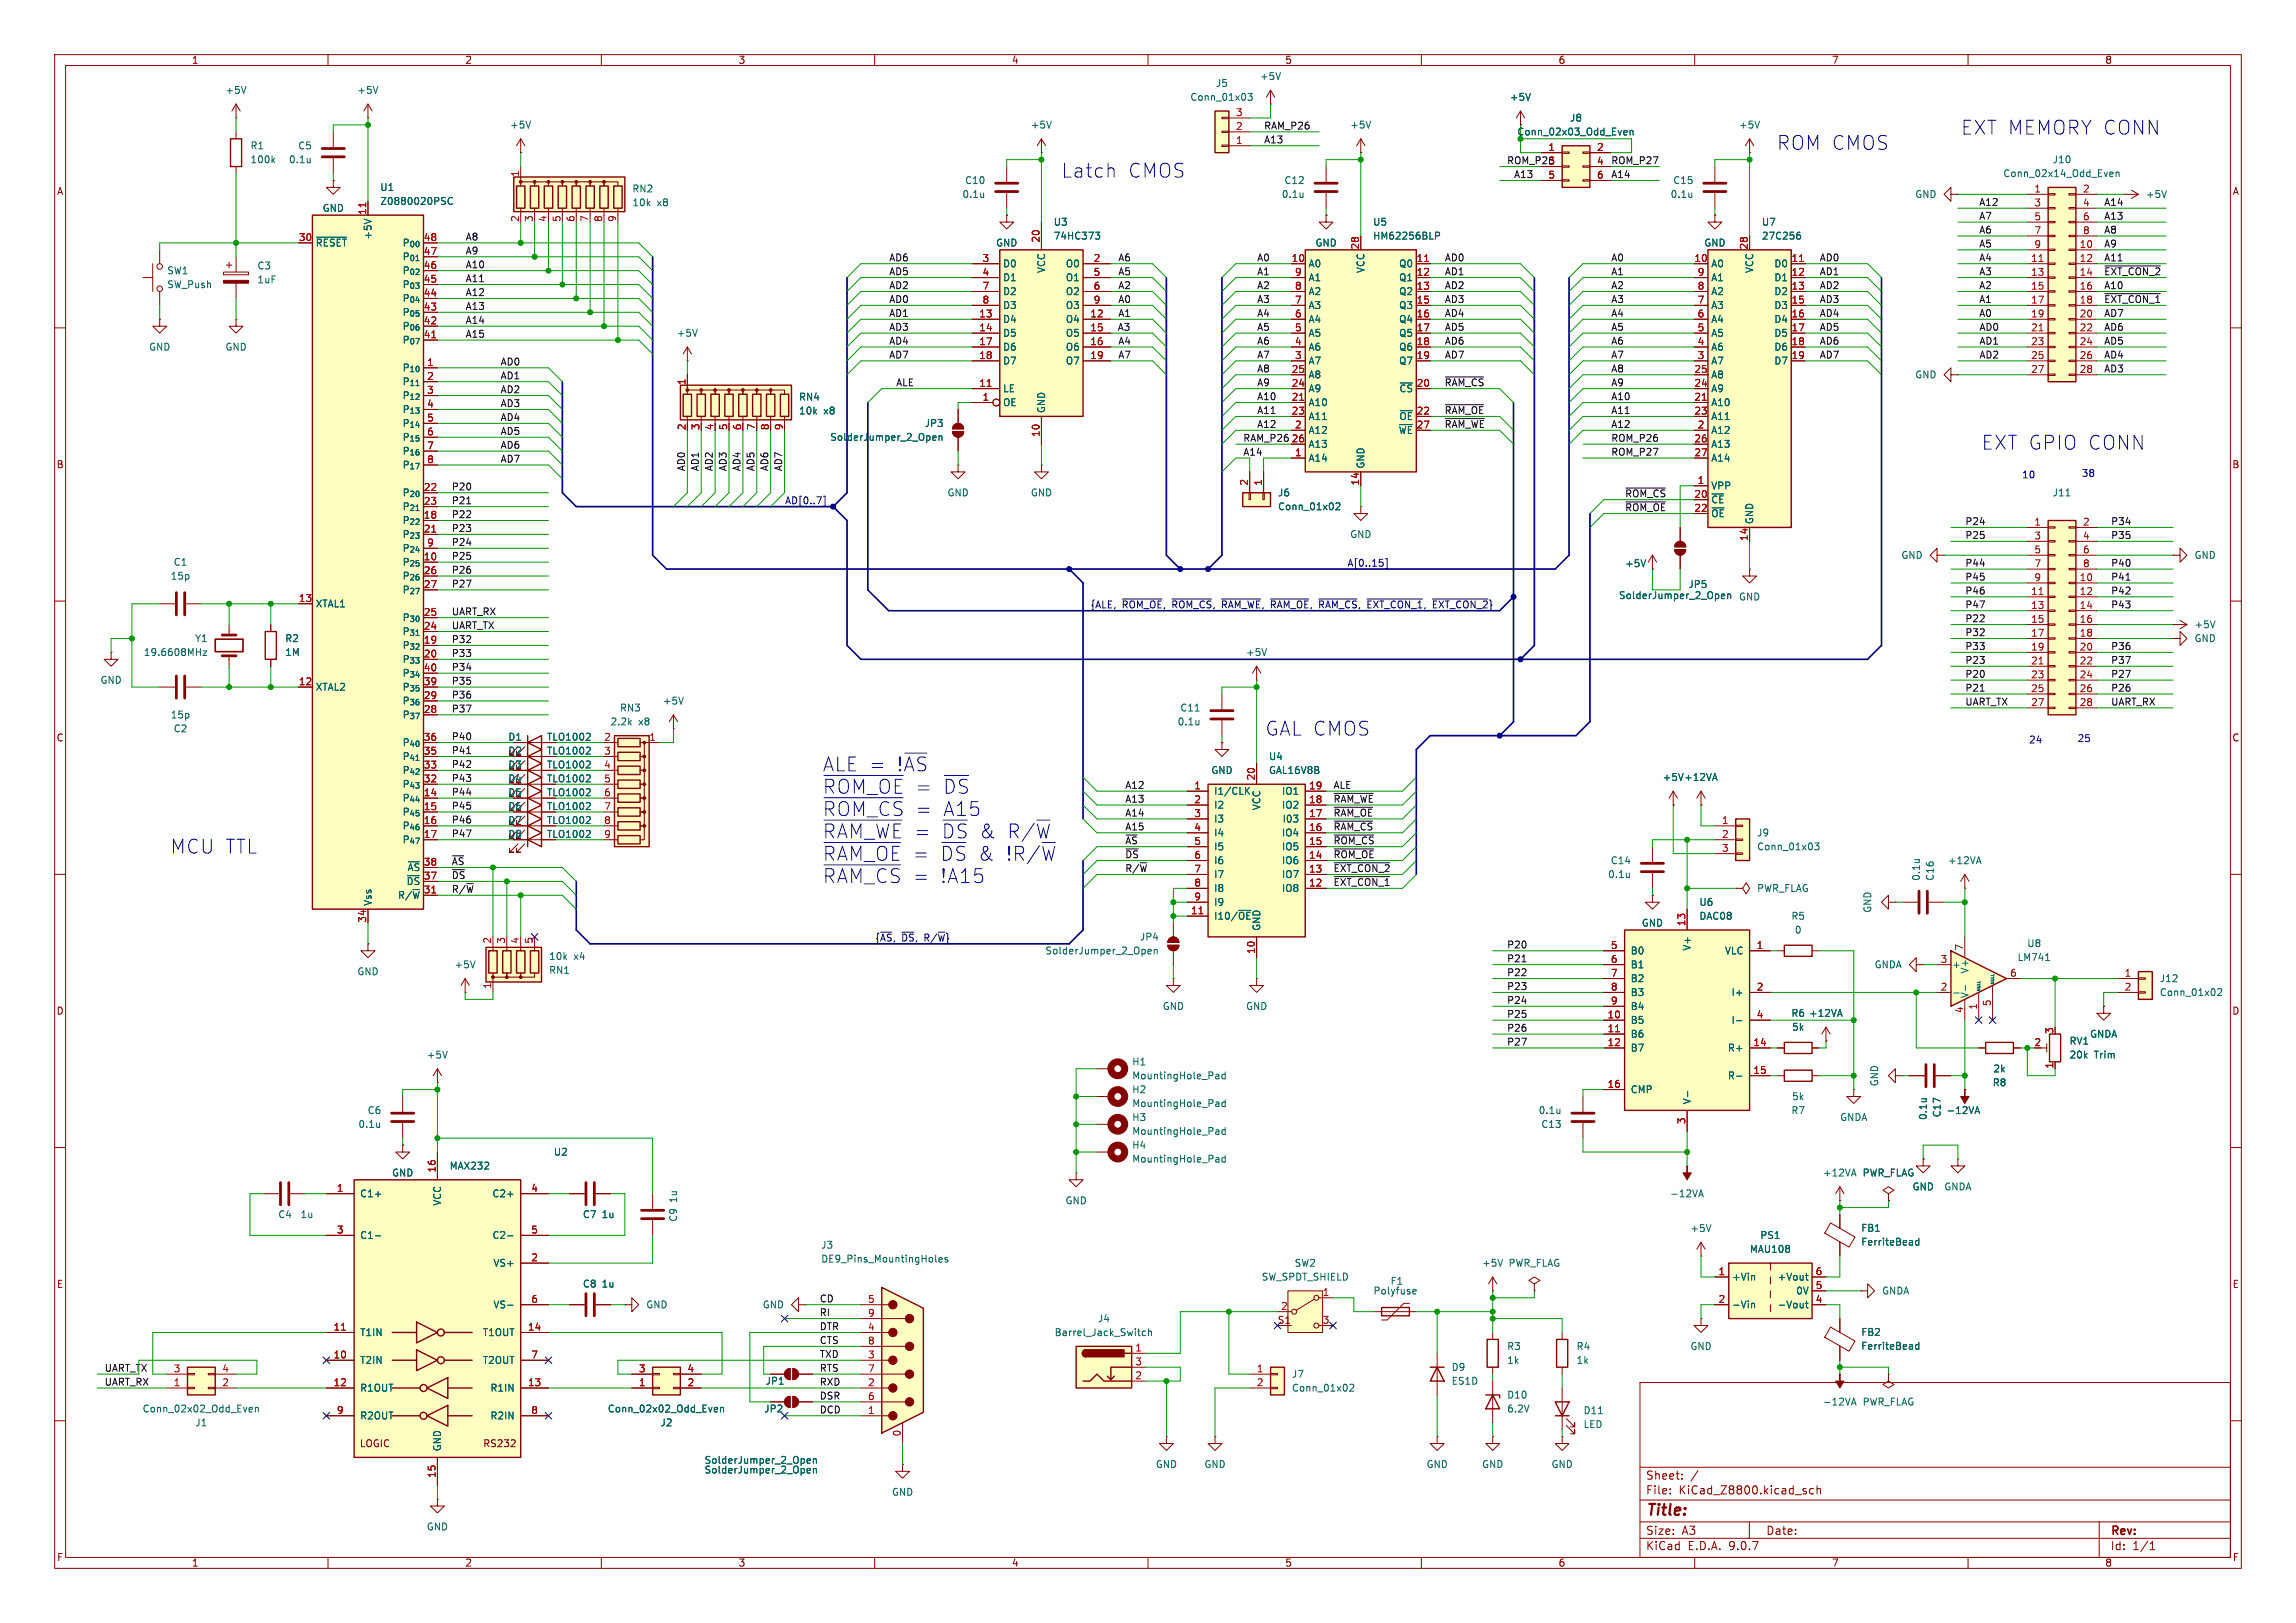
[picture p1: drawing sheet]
<svg xmlns="http://www.w3.org/2000/svg" width="420mm" height="297mm" viewBox="0 0 420 297" stroke-linecap="round" stroke-linejoin="round" font-family="sans-serif">
<defs><g id="words">
<g font-size="3.5" fill="#0000c2">
<text x="325" y="27.7">ROM CMOS</text>
<text x="358.7" y="24.9">EXT MEMORY CONN</text>
<text x="194.1" y="32.7">Latch</text>
<text x="206.3" y="32.7">CMOS</text>
<text x="362.5" y="82.5">EXT GPIO CONN</text>
<text x="231.5" y="134.9">GAL CMOS</text>
<text x="150.4" y="141.4">ALE =</text>
<text x="163.8" y="141.4">!~{AS}</text>
<text x="150.4" y="145.5">~{ROM_OE} ~{DS}</text>
<text x="150.4" y="149.6">~{ROM_CS} A15</text>
<text x="167.3" y="149.6">=</text>
<text x="167.3" y="145.5">=</text>
<text x="150.4" y="153.7">~{RAM_WE} ~{DS}</text>
<text x="167" y="153.7">=</text>
<text x="178.9" y="153.7">&amp;</text>
<text x="183.9" y="153.7">R/~{W}</text>
<text x="31.2" y="156.4">MCU TTL</text>
<text x="150.4" y="157.8">~{RAM_OE} ~{DS}</text>
<text x="150.4" y="161.8">~{RAM_CS} !A15</text>
<text x="166.8" y="161.8">=</text>
<text x="166.8" y="157.8">=</text>
<text x="178.6" y="157.8">&amp;</text>
<text x="183.7" y="157.8">!R/~{W}</text>
</g>
<text font-size="2.8" fill="#840000" x="301" y="277.9">Title:</text>
<g font-size="2.1" fill="#840000">
<text x="301" y="273.7">File:</text>
<text x="301" y="271">Sheet:</text>
<text x="307.1" y="273.7">KiCad_Z8800.kicad_sch</text>
<text x="301" y="281.1">Size:</text>
<text x="307.6" y="281.1">A3</text>
<text x="323" y="281.1">Date:</text>
<text x="386" y="281.3">Rev:</text>
<text x="301" y="283.9">KiCad</text>
<text x="308.7" y="283.9">E.D.A.</text>
<text x="316.3" y="283.9">9.0.7</text>
<text x="386" y="283.9">Id:</text>
<text x="390.1" y="283.9">1/1</text>
</g>
<g font-size="1.8" fill="#840000">
<text x="35" y="11.9">1</text>
<text x="85" y="11.9">2</text>
<text x="135" y="11.9">3</text>
<text x="185" y="11.9">4</text>
<text x="235" y="11.9">5</text>
<text x="285" y="11.9">6</text>
<text x="335" y="11.9">7</text>
<text x="385" y="11.9">8</text>
<text x="10.3" y="35.9">A</text>
<text x="408.3" y="35.9">A</text>
<text x="10.3" y="85.9">B</text>
<text x="408.2" y="85.9">B</text>
<text x="10.3" y="135.9">C</text>
<text x="408.2" y="135.9">C</text>
<text x="10.3" y="185.9">D</text>
<text x="408.2" y="185.9">D</text>
<text x="10.3" y="235.9">E</text>
<text x="408.3" y="235.9">E</text>
<text x="65.7" y="265">LOGIC</text>
<text x="88.3" y="265">RS232</text>
<text x="10.3" y="285.9">F</text>
<text x="35" y="286.9">1</text>
<text x="85" y="286.9">2</text>
<text x="135" y="286.9">3</text>
<text x="185" y="286.9">4</text>
<text x="235" y="286.9">5</text>
<text x="285" y="286.9">6</text>
<text x="335" y="286.9">7</text>
<text x="385" y="286.9">8</text>
<text x="408.3" y="285.9">F</text>
</g>
<g font-size="1.8" fill="#006464">
<text x="41.1" y="17.4">+5V</text>
<text x="65.3" y="17.4">+5V</text>
<text x="222.3" y="16.1">J5</text>
<text x="230.4" y="14.8">+5V</text>
<text x="93.2" y="23.7">+5V</text>
<text x="188.5" y="23.7">+5V</text>
<text x="217.6" y="18.6">Conn_01x03</text>
<text x="246.9" y="23.7">+5V</text>
<text x="276.1" y="18.6">+5V</text>
<text x="287.1" y="22.5">J8</text>
<text x="318" y="23.7">+5V</text>
<text x="45.7" y="27.5">R1</text>
<text x="54.5" y="27.5">C5</text>
<text x="277.5" y="25">Conn_02x03_Odd_Even</text>
<text x="45.7" y="30.1">100k</text>
<text x="52.8" y="30.1">0.1u</text>
<text x="69.5" y="35.2">U1</text>
<text x="115.6" y="35.4">RN2</text>
<text x="176.4" y="33.9">C10</text>
<text x="234.9" y="33.9">C12</text>
<text x="306" y="33.9">C15</text>
<text x="366.4" y="32.6">Conn_02x14_Odd_Even</text>
<text x="375.4" y="30.1">J10</text>
<text x="58.9" y="39">GND</text>
<text x="69.5" y="37.7">Z0880020PSC</text>
<text x="115.6" y="37.9">10k</text>
<text x="120.2" y="37.9">x8</text>
<text x="176" y="36.4">0.1u</text>
<text x="192.7" y="41.5">U3</text>
<text x="234.4" y="36.4">0.1u</text>
<text x="251.1" y="41.5">U5</text>
<text x="305.5" y="36.4">0.1u</text>
<text x="322.2" y="41.5">U7</text>
<text x="350.2" y="36.4">GND</text>
<text x="392.4" y="36.4">+5V</text>
<text x="57.7" y="45.3">~{RESET}</text>
<text x="68.2" y="44" transform="rotate(-90 68.2 44)">+5V</text>
<text x="73.5" y="45.3">P_{00}</text>
<text x="73.5" y="47.9">P_{01}</text>
<text x="182.1" y="45.3">GND</text>
<text x="192.7" y="44">74HC373</text>
<text x="240.5" y="45.3">GND</text>
<text x="251.1" y="44">HM62256BLP</text>
<text x="311.7" y="45.3">GND</text>
<text x="322.2" y="44">27C256</text>
<text x="30.5" y="50.4">SW1</text>
<text x="30.5" y="52.9">SW_Push</text>
<text x="47" y="49.5">C3</text>
<text x="47" y="52">1uF</text>
<text x="73.5" y="50.4">P_{02}</text>
<text x="73.5" y="52.9">P_{03}</text>
<text x="183.4" y="49.1">D0</text>
<text x="183.4" y="51.7">D1</text>
<text x="191.4" y="50.1" transform="rotate(-90 191.4 50.1)">VCC</text>
<text x="194.9" y="49.1">O0</text>
<text x="194.9" y="51.7">O1</text>
<text x="239.3" y="49.1">A0</text>
<text x="239.3" y="51.7">A1</text>
<text x="249.8" y="50.1" transform="rotate(-90 249.8 50.1)">VCC</text>
<text x="255.8" y="49.1">Q0</text>
<text x="255.8" y="51.7">Q1</text>
<text x="312.9" y="49.1">A0</text>
<text x="312.9" y="51.7">A1</text>
<text x="320.9" y="50.1" transform="rotate(-90 320.9 50.1)">VCC</text>
<text x="324.5" y="49.1">D0</text>
<text x="324.5" y="51.7">D1</text>
<text x="73.5" y="55.5">P_{04}</text>
<text x="73.5" y="58">P_{05}</text>
<text x="183.4" y="54.2">D2</text>
<text x="183.4" y="56.7">D3</text>
<text x="183.4" y="59.3">D4</text>
<text x="194.9" y="54.2">O2</text>
<text x="194.9" y="56.7">O3</text>
<text x="194.9" y="59.3">O4</text>
<text x="239.3" y="54.2">A2</text>
<text x="239.3" y="56.7">A3</text>
<text x="239.3" y="59.3">A4</text>
<text x="255.8" y="54.2">Q2</text>
<text x="255.8" y="56.7">Q3</text>
<text x="255.8" y="59.3">Q4</text>
<text x="312.9" y="54.2">A2</text>
<text x="312.9" y="56.7">A3</text>
<text x="312.9" y="59.3">A4</text>
<text x="324.5" y="54.2">D2</text>
<text x="324.5" y="56.7">D3</text>
<text x="324.5" y="59.3">D4</text>
<text x="27.2" y="64.4">GND</text>
<text x="41.1" y="64.4">GND</text>
<text x="73.5" y="60.6">P_{06}</text>
<text x="73.5" y="63.1">P_{07}</text>
<text x="123.7" y="61.8">+5V</text>
<text x="183.4" y="61.8">D5</text>
<text x="183.4" y="64.4">D6</text>
<text x="194.9" y="61.8">O5</text>
<text x="194.9" y="64.4">O6</text>
<text x="239.3" y="61.8">A5</text>
<text x="239.3" y="64.4">A6</text>
<text x="255.8" y="61.8">Q5</text>
<text x="255.8" y="64.4">Q6</text>
<text x="312.9" y="61.8">A5</text>
<text x="312.9" y="64.4">A6</text>
<text x="324.5" y="61.8">D5</text>
<text x="324.5" y="64.4">D6</text>
<text x="73.5" y="68.2">P_{10}</text>
<text x="73.5" y="70.7">P_{11}</text>
<text x="183.4" y="66.9">D7</text>
<text x="183.4" y="72">LE</text>
<text x="194.9" y="66.9">O7</text>
<text x="239.3" y="66.9">A7</text>
<text x="239.3" y="69.4">A8</text>
<text x="239.3" y="72">A9</text>
<text x="255.8" y="66.9">Q7</text>
<text x="255.9" y="72">~{CS}</text>
<text x="312.9" y="66.9">A7</text>
<text x="312.9" y="69.4">A8</text>
<text x="312.9" y="72">A9</text>
<text x="324.5" y="66.9">D7</text>
<text x="350.2" y="69.4">GND</text>
<text x="73.5" y="73.3">P_{12}</text>
<text x="73.5" y="75.8">P_{13}</text>
<text x="146.1" y="76">10k</text>
<text x="146.1" y="73.5">RN4</text>
<text x="150.7" y="76">x8</text>
<text x="183.4" y="74.5">OE</text>
<text x="191.4" y="75.7" transform="rotate(-90 191.4 75.7)">GND</text>
<text x="239.3" y="74.5">A10</text>
<text x="239.3" y="77.1">A11</text>
<text x="255.9" y="77.1">~{OE}</text>
<text x="312.9" y="74.5">A10</text>
<text x="312.9" y="77.1">A11</text>
<text x="73.5" y="78.3">P_{14}</text>
<text x="73.5" y="80.9">P_{15}</text>
<text x="73.5" y="83.4">P_{16}</text>
<text x="151.8" y="80.9">SolderJumper_2_Open</text>
<text x="169.1" y="78.3">JP3</text>
<text x="239.3" y="79.6">A12</text>
<text x="239.3" y="82.1">A13</text>
<text x="255.8" y="79.6">~{WE}</text>
<text x="312.9" y="79.6">A12</text>
<text x="312.9" y="82.1">A13</text>
<text x="73.5" y="86">P_{17}</text>
<text x="239.3" y="84.7">A14</text>
<text x="249.8" y="85.9" transform="rotate(-90 249.8 85.9)">GND</text>
<text x="312.9" y="84.7">A14</text>
<text x="312.9" y="89.8">VPP</text>
<text x="73.5" y="91">P_{20}</text>
<text x="73.5" y="93.6">P_{21}</text>
<text x="173.2" y="91">GND</text>
<text x="188.5" y="91">GND</text>
<text x="233.7" y="91">J6</text>
<text x="233.7" y="93.6">Conn_01x02</text>
<text x="312.9" y="92.3">~{CE}</text>
<text x="312.9" y="94.8">~{OE}</text>
<text x="375.4" y="91">J11</text>
<text x="73.5" y="96.1">P_{22}</text>
<text x="73.5" y="98.7">P_{23}</text>
<text x="73.5" y="101.2">P_{24}</text>
<text x="246.9" y="98.7">GND</text>
<text x="320.9" y="96" transform="rotate(-90 320.9 96)">GND</text>
<text x="31.1" y="106.3">15p</text>
<text x="31.7" y="103.7">C1</text>
<text x="73.5" y="103.7">P_{25}</text>
<text x="73.5" y="106.3">P_{26}</text>
<text x="297.2" y="104">+5V</text>
<text x="308.8" y="107.8">JP5</text>
<text x="347.7" y="102.5">GND</text>
<text x="401.3" y="102.5">GND</text>
<text x="57.7" y="111.4">XTAL1</text>
<text x="73.5" y="108.8">P_{27}</text>
<text x="73.5" y="113.9">P_{30}</text>
<text x="296" y="109.8">SolderJumper_2_Open</text>
<text x="318" y="110.1">GND</text>
<text x="35.6" y="117.7">Y1</text>
<text x="52.1" y="117.7">R2</text>
<text x="73.5" y="116.4">P_{31}</text>
<text x="73.5" y="119">P_{32}</text>
<text x="401.3" y="117.7">GND</text>
<text x="401.3" y="115.2">+5V</text>
<text x="18.3" y="125.3">GND</text>
<text x="26.2" y="120.2">19.6608MHz</text>
<text x="52.1" y="120.2">1M</text>
<text x="73.5" y="121.5">P_{33}</text>
<text x="73.5" y="124.1">P_{34}</text>
<text x="227.8" y="120.2">+5V</text>
<text x="31.1" y="131.7">15p</text>
<text x="57.7" y="126.6">XTAL2</text>
<text x="73.5" y="126.6">P_{35}</text>
<text x="73.5" y="129.1">P_{36}</text>
<text x="73.5" y="131.7">P_{37}</text>
<text x="113.3" y="130.4">RN3</text>
<text x="121.2" y="129.1">+5V</text>
<text x="215.8" y="130.4">C11</text>
<text x="31.7" y="134.2">C2</text>
<text x="73.5" y="136.8">P_{40}</text>
<text x="92.9" y="135.7">D1</text>
<text x="100" y="135.7">TLO1002</text>
<text x="111.6" y="132.9">2.2k</text>
<text x="116.8" y="132.9">x8</text>
<text x="215.3" y="132.9">0.1u</text>
<text x="73.5" y="139.3">P_{41}</text>
<text x="73.5" y="141.8">P_{42}</text>
<text x="92.9" y="138.3">D2</text>
<text x="92.9" y="140.8">D3</text>
<text x="92.9" y="143.4">D4</text>
<text x="100" y="138.3">TLO1002</text>
<text x="100" y="140.8">TLO1002</text>
<text x="100" y="143.4">TLO1002</text>
<text x="221.5" y="141.8">GND</text>
<text x="232" y="139.3">U4</text>
<text x="232" y="141.8">GAL16V8B</text>
<text x="304" y="143.1">+5V +12VA</text>
<text x="73.5" y="144.4">P_{43}</text>
<text x="73.5" y="146.9">P_{44}</text>
<text x="73.5" y="149.5">P_{45}</text>
<text x="92.9" y="145.9">D5</text>
<text x="92.9" y="148.4">D6</text>
<text x="100" y="145.9">TLO1002</text>
<text x="100" y="148.4">TLO1002</text>
<text x="222" y="145.6">I1/CLK</text>
<text x="222" y="148.2">I2</text>
<text x="230.7" y="148.4" transform="rotate(-90 230.7 148.4)">VCC</text>
<text x="234.4" y="145.6">IO1</text>
<text x="234.4" y="148.2">IO2</text>
<text x="73.5" y="152">P_{46}</text>
<text x="73.5" y="154.5">P_{47}</text>
<text x="92.9" y="153.5">D8</text>
<text x="92.9" y="151">D7</text>
<text x="100" y="153.5">TLO1002</text>
<text x="100" y="151">TLO1002</text>
<text x="222" y="150.7">I3</text>
<text x="222" y="153.3">I4</text>
<text x="222" y="155.8">I5</text>
<text x="234.4" y="153.3">IO4</text>
<text x="234.4" y="155.8">IO5</text>
<text x="234.5" y="150.7">I03</text>
<text x="321.3" y="153.3">J9</text>
<text x="321.3" y="155.8">Conn_01x03</text>
<text x="74.5" y="159.6">~{AS}</text>
<text x="222" y="158.3">I6</text>
<text x="222" y="160.9">I7</text>
<text x="234.4" y="158.3">IO6</text>
<text x="234.4" y="160.9">IO7</text>
<text x="294.1" y="160.9">0.1u</text>
<text x="294.5" y="158.3">C14</text>
<text x="351.4" y="161.3" transform="rotate(-90 351.4 161.3)">0.1u</text>
<text x="353.9" y="161.3" transform="rotate(-90 353.9 161.3)">C16</text>
<text x="356.2" y="158.3">+12VA</text>
<text x="68.2" y="165.9" transform="rotate(-90 68.2 165.9)">Vss</text>
<text x="72.7" y="164.7">R/~{W}</text>
<text x="74.3" y="162.2">~{DS}</text>
<text x="222" y="163.4">I8</text>
<text x="222" y="166">I9</text>
<text x="234.4" y="163.4">IO8</text>
<text x="310.8" y="166">U6</text>
<text x="321.3" y="163.4">PWR_FLAG</text>
<text x="342.5" y="167.1" transform="rotate(-90 342.5 167.1)">GND</text>
<text x="208.4" y="172.3">JP4</text>
<text x="222" y="168.5">I10/~{OE}</text>
<text x="230.7" y="170.4" transform="rotate(-90 230.7 170.4)">GND</text>
<text x="300.2" y="169.8">GND</text>
<text x="310.8" y="168.5">DAC08</text>
<text x="327.6" y="168.5">R5</text>
<text x="328.2" y="171">0</text>
<text x="370.7" y="173.5">U8</text>
<text x="65.3" y="178.7">GND</text>
<text x="83.1" y="177.4">+5V</text>
<text x="100.3" y="175.9">10k</text>
<text x="100.3" y="178.4">RN1</text>
<text x="105" y="175.9">x4</text>
<text x="191.1" y="174.9">SolderJumper_2_Open</text>
<text x="298.2" y="174.9">B0</text>
<text x="298.2" y="177.4">B1</text>
<text x="298.2" y="179.9">B2</text>
<text x="309.5" y="174.1" transform="rotate(-90 309.5 174.1)">V+</text>
<text x="315.4" y="174.9">VLC</text>
<text x="342.8" y="177.4">GNDA</text>
<text x="357" y="177.4">+</text>
<text x="360.3" y="178.3" transform="rotate(-90 360.3 178.3)">V+</text>
<text x="369" y="176.1">LM741</text>
<text x="395" y="179.9">J12</text>
<text x="212.6" y="185">GND</text>
<text x="227.8" y="185">GND</text>
<text x="298.2" y="182.5">B3</text>
<text x="298.2" y="185">B4</text>
<text x="316.6" y="182.5">I+</text>
<text x="360.3" y="182.8" transform="rotate(-90 360.3 182.8)">V-</text>
<text x="395" y="182.5">Conn_01x02</text>
<text x="298.2" y="187.6">B5</text>
<text x="298.2" y="190.1">B6</text>
<text x="316.6" y="187.6">I-</text>
<text x="327.6" y="186.3">R6 +12VA</text>
<text x="327.7" y="188.8">5k</text>
<text x="378.5" y="191.4">RV1</text>
<text x="382.2" y="190.1">GNDA</text>
<text x="78" y="193.9">+5V</text>
<text x="207" y="195.2">H1</text>
<text x="207" y="197.7">MountingHole_Pad</text>
<text x="298.2" y="192.6">B7</text>
<text x="316" y="192.6">R+</text>
<text x="316" y="197.7">R-</text>
<text x="364.5" y="196.4">2k</text>
<text x="378.5" y="193.9">20k</text>
<text x="383.1" y="193.9">Trim</text>
<text x="207" y="200.3">H2</text>
<text x="207" y="202.8">MountingHole_Pad</text>
<text x="298.2" y="200.3">CMP</text>
<text x="309.5" y="202.2" transform="rotate(-90 309.5 202.2)">V-</text>
<text x="327.7" y="201.5">5k</text>
<text x="343.8" y="198.9" transform="rotate(-90 343.8 198.9)">GND</text>
<text x="364.4" y="199">R8</text>
<text x="65.5" y="206.6">0.1u</text>
<text x="67.2" y="204.1">C6</text>
<text x="207" y="205.3">H3</text>
<text x="207" y="207.9">MountingHole_Pad</text>
<text x="281.4" y="204.1">0.1u</text>
<text x="281.8" y="206.6">C13</text>
<text x="327.6" y="204.1">R7</text>
<text x="336.5" y="205.3">GNDA</text>
<text x="352.7" y="205" transform="rotate(-90 352.7 205)">0.1u</text>
<text x="355.2" y="204.6" transform="rotate(-90 355.2 204.6)">C17</text>
<text x="356" y="204.1">-12VA</text>
<text x="71.6" y="215.5">GND</text>
<text x="82.2" y="214.2">MAX232</text>
<text x="101.2" y="211.7">U2</text>
<text x="207" y="210.4">H4</text>
<text x="207" y="213">MountingHole_Pad</text>
<text x="333.4" y="215.5">+12VA</text>
<text x="340.6" y="215.5">PWR_FLAG</text>
<text x="65.8" y="219.3">C1+</text>
<text x="80.9" y="220.7" transform="rotate(-90 80.9 220.7)">VCC</text>
<text x="90" y="219.3">C2+</text>
<text x="124.1" y="220.2" transform="rotate(-90 124.1 220.2)">1u</text>
<text x="194.8" y="220.6">GND</text>
<text x="305.4" y="219.3">-12VA</text>
<text x="349.8" y="218">GND</text>
<text x="355.6" y="218">GNDA</text>
<text x="50.8" y="223.1">C4</text>
<text x="54.9" y="223.1">1u</text>
<text x="65.8" y="226.9">C1-</text>
<text x="90" y="226.9">C2-</text>
<text x="106.5" y="223.1">C7</text>
<text x="110" y="223.1">1u</text>
<text x="124.1" y="223.7" transform="rotate(-90 124.1 223.7)">C9</text>
<text x="309.1" y="225.7">+5V</text>
<text x="321.9" y="226.9">PS1</text>
<text x="340.4" y="225.6">FB1</text>
<text x="90.2" y="232">VS+</text>
<text x="150.1" y="228.7">J3</text>
<text x="150.1" y="231.2">DE9_Pins_MountingHoles</text>
<text x="236.7" y="232">SW2</text>
<text x="271" y="232">+5V</text>
<text x="275.9" y="232">PWR_FLAG</text>
<text x="320" y="229.5">MAU108</text>
<text x="340.4" y="228.1">FerriteBead</text>
<text x="90.2" y="239.6">VS-</text>
<text x="106.5" y="235.8">C8</text>
<text x="110" y="235.8">1u</text>
<text x="118.1" y="239.6">GND</text>
<text x="139.4" y="239.6">GND</text>
<text x="230.7" y="234.5">SW_SPDT_SHIELD</text>
<text x="251.1" y="237.1">Polyfuse</text>
<text x="254.3" y="235.3">F1</text>
<text x="316.7" y="234.5">+Vin</text>
<text x="316.7" y="239.6">-Vin</text>
<text x="325.1" y="234.5">+Vout</text>
<text x="325.1" y="239.6">-Vout</text>
<text x="328.5" y="237.1">0V</text>
<text x="344.2" y="237.1">GNDA</text>
<text x="65.8" y="244.7">T1IN</text>
<text x="88.2" y="244.7">T1OUT</text>
<text x="192.8" y="244.7">Barrel_Jack_Switch</text>
<text x="200.7" y="242.2">J4</text>
<text x="340.4" y="244.7">FB2</text>
<text x="65.8" y="249.8">T2IN</text>
<text x="88.2" y="249.8">T2OUT</text>
<text x="265.4" y="251.1">D9</text>
<text x="275.6" y="247.2">R3</text>
<text x="275.6" y="249.8">1k</text>
<text x="288.3" y="247.2">R4</text>
<text x="288.3" y="249.8">1k</text>
<text x="309.1" y="247.2">GND</text>
<text x="340.4" y="247.2">FerriteBead</text>
<text x="65.8" y="254.9">R1OUT</text>
<text x="89.6" y="254.9">R1IN</text>
<text x="140" y="253.6">JP1</text>
<text x="236.2" y="252.3">J7</text>
<text x="236.2" y="254.9">Conn_01x02</text>
<text x="265.4" y="253.6">ES1D</text>
<text x="275.6" y="256.1">D10</text>
<text x="333.4" y="257.4">-12VA</text>
<text x="340.6" y="257.4">PWR_FLAG</text>
<text x="26" y="258.7">Conn_02x02_Odd_Even</text>
<text x="35.6" y="261.2">J1</text>
<text x="65.8" y="259.9">R2OUT</text>
<text x="89.6" y="259.9">R2IN</text>
<text x="111.1" y="258.7">Conn_02x02_Odd_Even</text>
<text x="120.7" y="261.2">J2</text>
<text x="139.7" y="258.7">JP2</text>
<text x="275.6" y="258.7">6.2V</text>
<text x="289.6" y="261.5">LED</text>
<text x="289.6" y="259">D11</text>
<text x="80.9" y="265.7" transform="rotate(-90 80.9 265.7)">GND</text>
<text x="128.8" y="268.1">SolderJumper_2_Open</text>
<text x="128.8" y="269.8">SolderJumper_2_Open</text>
<text x="211.3" y="268.8">GND</text>
<text x="220.2" y="268.8">GND</text>
<text x="260.9" y="268.8">GND</text>
<text x="271" y="268.8">GND</text>
<text x="283.7" y="268.8">GND</text>
<text x="163.1" y="273.9">GND</text>
<text x="78" y="280.3">GND</text>
</g>
<g font-size="1.8" fill="#a90000">
<text x="226" y="23.9">2</text>
<text x="226" y="21.3">3</text>
<text x="226" y="26.4">1</text>
<text x="283.1" y="27.7">1</text>
<text x="292" y="27.7">2</text>
<text x="95" y="32.5" transform="rotate(-90 95 32.5)">1</text>
<text x="283.1" y="32.8">5</text>
<text x="283.1" y="30.2">3</text>
<text x="292" y="30.2">4</text>
<text x="292" y="32.8">6</text>
<text x="372" y="35.3">1</text>
<text x="380.9" y="35.3">2</text>
<text x="67.1" y="39.4" transform="rotate(-90 67.1 39.4)">11</text>
<text x="95" y="40.7" transform="rotate(-90 95 40.7)">2</text>
<text x="97.5" y="40.7" transform="rotate(-90 97.5 40.7)">3</text>
<text x="100.1" y="40.7" transform="rotate(-90 100.1 40.7)">4</text>
<text x="102.6" y="40.7" transform="rotate(-90 102.6 40.7)">5</text>
<text x="105.2" y="40.7" transform="rotate(-90 105.2 40.7)">6</text>
<text x="107.7" y="40.7" transform="rotate(-90 107.7 40.7)">7</text>
<text x="110.2" y="40.7" transform="rotate(-90 110.2 40.7)">8</text>
<text x="112.8" y="40.7" transform="rotate(-90 112.8 40.7)">9</text>
<text x="372" y="37.8">3</text>
<text x="372" y="40.4">5</text>
<text x="380.9" y="37.8">4</text>
<text x="380.9" y="40.4">6</text>
<text x="54.6" y="44.2">30</text>
<text x="77.4" y="44.2">48</text>
<text x="77.4" y="46.7">47</text>
<text x="190.2" y="44.5" transform="rotate(-90 190.2 44.5)">20</text>
<text x="248.7" y="45.8" transform="rotate(-90 248.7 45.8)">28</text>
<text x="319.8" y="45.8" transform="rotate(-90 319.8 45.8)">28</text>
<text x="372" y="42.9">7</text>
<text x="372" y="45.5">9</text>
<text x="380.3" y="45.5">10</text>
<text x="380.9" y="42.9">8</text>
<text x="77.4" y="49.3">46</text>
<text x="77.4" y="51.8">45</text>
<text x="179.6" y="48">3</text>
<text x="179.6" y="50.5">4</text>
<text x="179.6" y="53.1">7</text>
<text x="200" y="48">2</text>
<text x="200" y="50.5">5</text>
<text x="200" y="53.1">6</text>
<text x="236.2" y="48">10</text>
<text x="236.8" y="50.5">9</text>
<text x="236.8" y="53.1">8</text>
<text x="259" y="48">11</text>
<text x="259" y="50.5">12</text>
<text x="259" y="53.1">13</text>
<text x="309.8" y="48">10</text>
<text x="310.4" y="50.5">9</text>
<text x="310.4" y="53.1">8</text>
<text x="327.6" y="48">11</text>
<text x="327.6" y="50.5">12</text>
<text x="327.6" y="53.1">13</text>
<text x="371.4" y="48">11</text>
<text x="371.4" y="50.5">13</text>
<text x="371.4" y="53.1">15</text>
<text x="380.3" y="48">12</text>
<text x="380.3" y="50.5">14</text>
<text x="380.3" y="53.1">16</text>
<text x="77.4" y="54.4">44</text>
<text x="77.4" y="56.9">43</text>
<text x="77.4" y="59.4">42</text>
<text x="179" y="58.2">13</text>
<text x="179.6" y="55.6">8</text>
<text x="199.3" y="58.2">12</text>
<text x="200" y="55.6">9</text>
<text x="236.8" y="55.6">7</text>
<text x="236.8" y="58.2">6</text>
<text x="259" y="55.6">15</text>
<text x="259" y="58.2">16</text>
<text x="310.4" y="55.6">7</text>
<text x="310.4" y="58.2">6</text>
<text x="327.6" y="55.6">15</text>
<text x="327.6" y="58.2">16</text>
<text x="371.4" y="55.6">17</text>
<text x="371.4" y="58.2">19</text>
<text x="380.3" y="55.6">18</text>
<text x="380.3" y="58.2">20</text>
<text x="77.4" y="62">41</text>
<text x="179" y="60.7">14</text>
<text x="179" y="63.2">17</text>
<text x="179" y="65.8">18</text>
<text x="199.3" y="60.7">15</text>
<text x="199.3" y="63.2">16</text>
<text x="199.3" y="65.8">19</text>
<text x="236.8" y="60.7">5</text>
<text x="236.8" y="63.2">4</text>
<text x="236.8" y="65.8">3</text>
<text x="259" y="60.7">17</text>
<text x="259" y="63.2">18</text>
<text x="259" y="65.8">19</text>
<text x="310.4" y="60.7">5</text>
<text x="310.4" y="63.2">4</text>
<text x="310.4" y="65.8">3</text>
<text x="327.6" y="60.7">17</text>
<text x="327.6" y="63.2">18</text>
<text x="327.6" y="65.8">19</text>
<text x="371.4" y="60.7">21</text>
<text x="371.4" y="63.2">23</text>
<text x="371.4" y="65.8">25</text>
<text x="380.3" y="60.7">22</text>
<text x="380.3" y="63.2">24</text>
<text x="380.3" y="65.8">26</text>
<text x="78" y="67.1">1</text>
<text x="78" y="69.6">2</text>
<text x="125.5" y="70.6" transform="rotate(-90 125.5 70.6)">1</text>
<text x="179" y="70.9">11</text>
<text x="236.2" y="68.3">25</text>
<text x="236.2" y="70.9">24</text>
<text x="259" y="70.9">20</text>
<text x="309.8" y="68.3">25</text>
<text x="309.8" y="70.9">24</text>
<text x="371.4" y="68.3">27</text>
<text x="380.3" y="68.3">28</text>
<text x="78" y="72.1">3</text>
<text x="78" y="74.7">4</text>
<text x="78" y="77.2">5</text>
<text x="179.6" y="73.4">1</text>
<text x="236.2" y="73.4">21</text>
<text x="236.2" y="75.9">23</text>
<text x="259" y="75.9">22</text>
<text x="309.8" y="73.4">21</text>
<text x="309.8" y="75.9">23</text>
<text x="78" y="79.8">6</text>
<text x="78" y="82.3">7</text>
<text x="125.5" y="78.8" transform="rotate(-90 125.5 78.8)">2</text>
<text x="128" y="78.8" transform="rotate(-90 128 78.8)">3</text>
<text x="130.6" y="78.8" transform="rotate(-90 130.6 78.8)">4</text>
<text x="133.1" y="78.8" transform="rotate(-90 133.1 78.8)">5</text>
<text x="135.6" y="78.8" transform="rotate(-90 135.6 78.8)">6</text>
<text x="138.2" y="78.8" transform="rotate(-90 138.2 78.8)">7</text>
<text x="140.7" y="78.8" transform="rotate(-90 140.7 78.8)">8</text>
<text x="143.3" y="78.8" transform="rotate(-90 143.3 78.8)">9</text>
<text x="190.2" y="80.1" transform="rotate(-90 190.2 80.1)">10</text>
<text x="236.2" y="81">26</text>
<text x="236.8" y="78.5">2</text>
<text x="236.8" y="83.6">1</text>
<text x="259" y="78.5">27</text>
<text x="309.8" y="81">26</text>
<text x="309.8" y="83.6">27</text>
<text x="310.4" y="78.5">2</text>
<text x="77.4" y="89.9">22</text>
<text x="78" y="84.8">8</text>
<text x="228.3" y="89" transform="rotate(-90 228.3 89)">2</text>
<text x="230.9" y="89" transform="rotate(-90 230.9 89)">1</text>
<text x="248.7" y="88.9" transform="rotate(-90 248.7 88.9)">14</text>
<text x="310.4" y="88.6">1</text>
<text x="77.4" y="92.5">23</text>
<text x="77.4" y="95">18</text>
<text x="309.8" y="91.2">20</text>
<text x="309.8" y="93.7">22</text>
<text x="77.4" y="97.5">21</text>
<text x="78" y="100.1">9</text>
<text x="319.8" y="99.1" transform="rotate(-90 319.8 99.1)">14</text>
<text x="372" y="96.3">1</text>
<text x="372" y="98.8">3</text>
<text x="372" y="101.3">5</text>
<text x="380.9" y="96.3">2</text>
<text x="380.9" y="98.8">4</text>
<text x="380.9" y="101.3">6</text>
<text x="77.4" y="102.6">10</text>
<text x="77.4" y="105.2">26</text>
<text x="77.4" y="107.7">27</text>
<text x="372" y="103.9">7</text>
<text x="372" y="106.4">9</text>
<text x="380.3" y="106.4">10</text>
<text x="380.9" y="103.9">8</text>
<text x="54.6" y="110.2">13</text>
<text x="77.4" y="112.8">25</text>
<text x="371.4" y="109">11</text>
<text x="371.4" y="111.5">13</text>
<text x="380.3" y="109">12</text>
<text x="380.3" y="111.5">14</text>
<text x="77.4" y="115.3">24</text>
<text x="77.4" y="117.9">19</text>
<text x="371.4" y="114">15</text>
<text x="371.4" y="116.6">17</text>
<text x="371.4" y="119.1">19</text>
<text x="380.3" y="114">16</text>
<text x="380.3" y="116.6">18</text>
<text x="380.3" y="119.1">20</text>
<text x="54.6" y="125.5">12</text>
<text x="77.4" y="120.4">20</text>
<text x="77.4" y="122.9">40</text>
<text x="77.4" y="125.5">39</text>
<text x="371.4" y="121.7">21</text>
<text x="371.4" y="124.2">23</text>
<text x="380.3" y="121.7">22</text>
<text x="380.3" y="124.2">24</text>
<text x="77.4" y="128">29</text>
<text x="77.4" y="130.6">28</text>
<text x="371.4" y="126.7">25</text>
<text x="371.4" y="129.3">27</text>
<text x="380.3" y="126.7">26</text>
<text x="380.3" y="129.3">28</text>
<text x="77.4" y="135.6">36</text>
<text x="110.4" y="135.6">2</text>
<text x="118.7" y="135.6">1</text>
<text x="77.4" y="138.2">35</text>
<text x="77.4" y="140.7">33</text>
<text x="77.4" y="143.3">32</text>
<text x="110.4" y="138.2">3</text>
<text x="110.4" y="140.7">4</text>
<text x="110.4" y="143.3">5</text>
<text x="229.6" y="142.9" transform="rotate(-90 229.6 142.9)">20</text>
<text x="77.4" y="145.8">14</text>
<text x="77.4" y="148.3">15</text>
<text x="110.4" y="145.8">6</text>
<text x="110.4" y="148.3">7</text>
<text x="218.4" y="144.5">1</text>
<text x="218.4" y="147.1">2</text>
<text x="218.4" y="149.6">3</text>
<text x="239.4" y="144.5">19</text>
<text x="239.4" y="147.1">18</text>
<text x="239.4" y="149.6">17</text>
<text x="77.4" y="150.9">16</text>
<text x="77.4" y="153.4">17</text>
<text x="110.4" y="150.9">8</text>
<text x="110.4" y="153.4">9</text>
<text x="218.4" y="152.1">4</text>
<text x="218.4" y="154.7">5</text>
<text x="239.4" y="152.1">16</text>
<text x="239.4" y="154.7">15</text>
<text x="314.9" y="150.9">1</text>
<text x="314.9" y="153.4">2</text>
<text x="314.9" y="156">3</text>
<text x="77.4" y="158.5">38</text>
<text x="77.4" y="161">37</text>
<text x="218.4" y="157.2">6</text>
<text x="218.4" y="159.8">7</text>
<text x="239.4" y="157.2">14</text>
<text x="239.4" y="159.8">13</text>
<text x="77.4" y="163.6">31</text>
<text x="217.8" y="167.4">11</text>
<text x="218.4" y="162.3">8</text>
<text x="218.4" y="164.8">9</text>
<text x="239.4" y="162.3">12</text>
<text x="67.1" y="169" transform="rotate(-90 67.1 169)">34</text>
<text x="89.9" y="172.8" transform="rotate(-90 89.9 172.8)">2</text>
<text x="92.5" y="172.8" transform="rotate(-90 92.5 172.8)">3</text>
<text x="95" y="172.8" transform="rotate(-90 95 172.8)">4</text>
<text x="97.5" y="172.8" transform="rotate(-90 97.5 172.8)">5</text>
<text x="294.6" y="173.7">5</text>
<text x="308.4" y="169.6" transform="rotate(-90 308.4 169.6)">13</text>
<text x="321.2" y="173.7">1</text>
<text x="229.6" y="174.7" transform="rotate(-90 229.6 174.7)">10</text>
<text x="294.6" y="176.3">6</text>
<text x="294.6" y="178.8">7</text>
<text x="354.9" y="176.3">3</text>
<text x="359.2" y="174.1" transform="rotate(-90 359.2 174.1)">7</text>
<text x="367.6" y="178.8">6</text>
<text x="388.5" y="178.8">1</text>
<text x="89.9" y="181" transform="rotate(-90 89.9 181)">1</text>
<text x="294.6" y="181.4">8</text>
<text x="294.6" y="183.9">9</text>
<text x="321.2" y="181.4">2</text>
<text x="354.9" y="181.4">2</text>
<text x="359.2" y="185.5" transform="rotate(-90 359.2 185.5)">4</text>
<text x="361.7" y="184.9" transform="rotate(-90 361.7 184.9)">1</text>
<text x="364.2" y="184.2" transform="rotate(-90 364.2 184.2)">5</text>
<text x="388.5" y="181.4">2</text>
<text x="294" y="186.4">10</text>
<text x="294" y="189">11</text>
<text x="294" y="191.5">12</text>
<text x="320.6" y="191.5">14</text>
<text x="321.2" y="186.4">4</text>
<text x="372" y="191.5">2</text>
<text x="375.7" y="189.3" transform="rotate(-90 375.7 189.3)">3</text>
<text x="320.6" y="196.6">15</text>
<text x="375.7" y="195.7" transform="rotate(-90 375.7 195.7)">1</text>
<text x="294" y="199.1">16</text>
<text x="308.4" y="205.8" transform="rotate(-90 308.4 205.8)">3</text>
<text x="79.8" y="214.7" transform="rotate(-90 79.8 214.7)">16</text>
<text x="61.5" y="218.2">1</text>
<text x="97.1" y="218.2">4</text>
<text x="61.5" y="225.8">3</text>
<text x="97.1" y="225.8">5</text>
<text x="97.1" y="230.9">2</text>
<text x="314.3" y="233.4">1</text>
<text x="332" y="233.4">6</text>
<text x="97.1" y="238.5">6</text>
<text x="158.7" y="238.5">5</text>
<text x="234.2" y="239.8">2</text>
<text x="241.9" y="237.2">1</text>
<text x="314.3" y="238.5">2</text>
<text x="332" y="236">5</text>
<text x="332" y="238.5">4</text>
<text x="60.9" y="243.6">11</text>
<text x="96.5" y="243.6">14</text>
<text x="158.7" y="241">9</text>
<text x="158.7" y="243.6">4</text>
<text x="233.6" y="242.3">S1</text>
<text x="241.9" y="242.3">3</text>
<text x="31.7" y="251.2">3</text>
<text x="40.6" y="251.2">4</text>
<text x="60.9" y="248.7">10</text>
<text x="97.1" y="248.7">7</text>
<text x="116.8" y="251.2">3</text>
<text x="125.7" y="251.2">4</text>
<text x="158.7" y="246.1">8</text>
<text x="158.7" y="248.7">3</text>
<text x="158.7" y="251.2">7</text>
<text x="207.6" y="247.4">1</text>
<text x="207.6" y="249.9">3</text>
<text x="229.8" y="251.2">1</text>
<text x="31.7" y="253.7">1</text>
<text x="40.6" y="253.7">2</text>
<text x="60.9" y="253.7">12</text>
<text x="96.5" y="253.7">13</text>
<text x="116.8" y="253.7">1</text>
<text x="125.7" y="253.7">2</text>
<text x="158.7" y="253.7">2</text>
<text x="158.7" y="256.3">6</text>
<text x="207.6" y="252.5">2</text>
<text x="229.8" y="253.7">2</text>
<text x="61.5" y="258.8">9</text>
<text x="97.1" y="258.8">8</text>
<text x="158.7" y="258.8">1</text>
<text x="164.8" y="263" transform="rotate(-90 164.8 263)">0</text>
<text x="79.8" y="270.6" transform="rotate(-90 79.8 270.6)">15</text>
</g>
<g font-size="1.8" fill="#0f0f0f">
<text x="231.1" y="23.8">RAM_P26</text>
<text x="231.1" y="26.3">A13</text>
<text x="275.6" y="30.1">ROM_P263</text>
<text x="276.9" y="32.7">A13</text>
<text x="294.6" y="32.7">A14</text>
<text x="294.6" y="30.1">ROM_P27</text>
<text x="361.9" y="37.8">A12</text>
<text x="361.9" y="40.3">A7</text>
<text x="384.8" y="37.8">A14</text>
<text x="384.8" y="40.3">A13</text>
<text x="85.1" y="44.1">A8</text>
<text x="85.1" y="46.6">A9</text>
<text x="162.6" y="47.9">AD6</text>
<text x="204.5" y="47.9">A6</text>
<text x="229.9" y="47.9">A0</text>
<text x="264.2" y="47.9">AD0</text>
<text x="294.6" y="47.9">A0</text>
<text x="332.8" y="47.9">AD0</text>
<text x="361.9" y="47.9">A4</text>
<text x="361.9" y="42.8">A6</text>
<text x="361.9" y="45.4">A5</text>
<text x="384.8" y="45.4">A9</text>
<text x="384.8" y="47.9">A11</text>
<text x="384.8" y="42.8">A8</text>
<text x="85.1" y="51.7">A11</text>
<text x="85.1" y="49.2">A10</text>
<text x="162.6" y="50.5">AD5</text>
<text x="162.6" y="53">AD2</text>
<text x="204.5" y="50.5">A5</text>
<text x="204.5" y="53">A2</text>
<text x="229.9" y="53">A2</text>
<text x="229.9" y="50.5">A1</text>
<text x="264.2" y="53">AD2</text>
<text x="264.2" y="50.5">AD1</text>
<text x="294.6" y="53">A2</text>
<text x="294.6" y="50.5">A1</text>
<text x="332.8" y="50.5">AD1</text>
<text x="332.8" y="53">AD2</text>
<text x="361.9" y="50.5">A3</text>
<text x="361.9" y="53">A2</text>
<text x="384.8" y="50.5">~{EXT_CON_2}</text>
<text x="384.8" y="53">A10</text>
<text x="85.1" y="54.3">A12</text>
<text x="85.1" y="56.8">A13</text>
<text x="85.1" y="59.3">A14</text>
<text x="162.6" y="55.5">AD0</text>
<text x="162.6" y="58.1">AD1</text>
<text x="204.5" y="58.1">A1</text>
<text x="204.5" y="55.5">A0</text>
<text x="229.9" y="58.1">A4</text>
<text x="229.9" y="55.5">A3</text>
<text x="264.2" y="55.5">AD3</text>
<text x="264.2" y="58.1">AD4</text>
<text x="294.6" y="55.5">A3</text>
<text x="294.6" y="58.1">A4</text>
<text x="332.8" y="58.1">AD4</text>
<text x="332.8" y="55.5">AD3</text>
<text x="361.9" y="58.1">A0</text>
<text x="361.9" y="55.5">A1</text>
<text x="384.8" y="55.5">~{EXT_CON_1}</text>
<text x="384.8" y="58.1">AD7</text>
<text x="85.1" y="61.9">A15</text>
<text x="162.6" y="63.2">AD4</text>
<text x="162.6" y="65.7">AD7</text>
<text x="162.6" y="60.6">AD3</text>
<text x="204.4" y="60.6">A3</text>
<text x="204.5" y="65.7">A7</text>
<text x="204.5" y="63.2">A4</text>
<text x="229.9" y="65.7">A7</text>
<text x="229.9" y="60.6">A5</text>
<text x="229.9" y="63.2">A6</text>
<text x="264.2" y="65.7">AD7</text>
<text x="264.2" y="60.6">AD5</text>
<text x="264.2" y="63.2">AD6</text>
<text x="294.6" y="63.2">A6</text>
<text x="294.6" y="65.7">A7</text>
<text x="294.6" y="60.6">A5</text>
<text x="332.8" y="60.6">AD5</text>
<text x="332.8" y="63.2">AD6</text>
<text x="332.8" y="65.7">AD7</text>
<text x="362" y="65.7">AD2</text>
<text x="362" y="60.6">AD0</text>
<text x="362" y="63.2">AD1</text>
<text x="384.8" y="60.6">AD6</text>
<text x="384.8" y="65.7">AD4</text>
<text x="384.8" y="63.2">AD5</text>
<text x="91.5" y="67">AD0</text>
<text x="91.5" y="69.5">AD1</text>
<text x="163.8" y="70.8">ALE</text>
<text x="229.9" y="68.2">A8</text>
<text x="229.9" y="70.8">A9</text>
<text x="264.2" y="70.8">~{RAM_CS}</text>
<text x="294.6" y="70.8">A9</text>
<text x="294.6" y="68.2">A8</text>
<text x="384.8" y="68.2">AD3</text>
<text x="91.5" y="77.1">AD4</text>
<text x="91.5" y="72">AD2</text>
<text x="91.5" y="74.6">AD3</text>
<text x="229.9" y="73.3">A10</text>
<text x="229.9" y="75.9">A11</text>
<text x="264.2" y="75.9">~{RAM_OE}</text>
<text x="294.6" y="73.3">A10</text>
<text x="294.6" y="75.9">A11</text>
<text x="91.5" y="79.7">AD5</text>
<text x="91.5" y="82.2">AD6</text>
<text x="227.3" y="83.5">A14</text>
<text x="227.3" y="80.9">RAM_P26</text>
<text x="229.9" y="78.4">A12</text>
<text x="264.2" y="78.4">~{RAM_WE}</text>
<text x="294.6" y="83.5">ROM_P27</text>
<text x="294.6" y="80.9">ROM_P26</text>
<text x="294.6" y="78.4">A12</text>
<text x="82.5" y="89.8">P20</text>
<text x="91.5" y="84.7">AD7</text>
<text x="125.4" y="86.3" transform="rotate(-90 125.4 86.3)">AD0</text>
<text x="127.9" y="86.3" transform="rotate(-90 127.9 86.3)">AD1</text>
<text x="130.5" y="86.3" transform="rotate(-90 130.5 86.3)">AD2</text>
<text x="133" y="86.3" transform="rotate(-90 133 86.3)">AD3</text>
<text x="135.5" y="86.3" transform="rotate(-90 135.5 86.3)">AD4</text>
<text x="138.1" y="86.3" transform="rotate(-90 138.1 86.3)">AD5</text>
<text x="140.6" y="86.3" transform="rotate(-90 140.6 86.3)">AD6</text>
<text x="143.2" y="86.3" transform="rotate(-90 143.2 86.3)">AD7</text>
<text x="82.5" y="94.9">P22</text>
<text x="82.5" y="92.4">P21</text>
<text x="297.2" y="93.6">~{ROM_OE}</text>
<text x="297.2" y="91.1">~{ROM_CS}</text>
<text x="82.5" y="100">P24</text>
<text x="82.5" y="97.4">P23</text>
<text x="359.4" y="96.2">P24</text>
<text x="359.4" y="98.7">P25</text>
<text x="386.1" y="98.7">P35</text>
<text x="386.1" y="96.2">P34</text>
<text x="82.5" y="105.1">P26</text>
<text x="82.5" y="107.6">P27</text>
<text x="82.5" y="102.5">P25</text>
<text x="359.4" y="103.8">P44</text>
<text x="359.4" y="106.3">P45</text>
<text x="386.1" y="106.3">P41</text>
<text x="386.1" y="103.8">P40</text>
<text x="82.5" y="112.7">UART_RX</text>
<text x="359.4" y="111.4">P47</text>
<text x="359.4" y="108.9">P46</text>
<text x="359.4" y="114">P22</text>
<text x="386.1" y="108.9">P42</text>
<text x="386.1" y="111.4">P43</text>
<text x="82.5" y="117.8">P32</text>
<text x="82.5" y="115.2">UART_TX</text>
<text x="359.4" y="119">P33</text>
<text x="359.4" y="116.5">P32</text>
<text x="386.1" y="119">P36</text>
<text x="82.5" y="120.3">P33</text>
<text x="82.5" y="122.8">P34</text>
<text x="82.5" y="125.4">P35</text>
<text x="359.4" y="124.1">P20</text>
<text x="359.4" y="121.6">P23</text>
<text x="386.1" y="121.6">P37</text>
<text x="386.1" y="124.1">P27</text>
<text x="82.5" y="130.5">P37</text>
<text x="82.5" y="127.9">P36</text>
<text x="359.4" y="126.7">P21</text>
<text x="359.4" y="129.2">UART_TX</text>
<text x="386.1" y="126.7">P26</text>
<text x="386.1" y="129.2">UART_RX</text>
<text x="82.5" y="135.5">P40</text>
<text x="82.5" y="143.2">P43</text>
<text x="82.5" y="140.6">P42</text>
<text x="82.5" y="138.1">P41</text>
<text x="82.5" y="148.2">P45</text>
<text x="82.5" y="145.7">P44</text>
<text x="205.7" y="149.5">A14</text>
<text x="205.7" y="147">A13</text>
<text x="205.7" y="144.4">A12</text>
<text x="243.8" y="144.4">ALE</text>
<text x="243.8" y="149.5">~{RAM_OE}</text>
<text x="243.8" y="147">~{RAM_WE}</text>
<text x="82.5" y="150.8">P46</text>
<text x="82.5" y="153.3">P47</text>
<text x="205.7" y="154.6">~{AS}</text>
<text x="205.7" y="152.1">A15</text>
<text x="243.8" y="152.1">~{RAM_CS}</text>
<text x="243.8" y="154.6">~{ROM_CS}</text>
<text x="82.5" y="160.9">~{DS}</text>
<text x="82.5" y="158.4">~{AS}</text>
<text x="205.7" y="159.7">R/~{W}</text>
<text x="205.7" y="157.1">~{DS}</text>
<text x="243.8" y="159.7">~{EXT_CON_2}</text>
<text x="243.8" y="157.1">~{ROM_OE}</text>
<text x="82.5" y="163.5">R/~{W}</text>
<text x="243.8" y="162.2">~{EXT_CON_1}</text>
<text x="275.6" y="173.6">P20</text>
<text x="275.6" y="178.7">P22</text>
<text x="275.6" y="176.2">P21</text>
<text x="275.6" y="181.3">P23</text>
<text x="275.6" y="183.8">P24</text>
<text x="275.6" y="186.3">P25</text>
<text x="275.6" y="188.9">P26</text>
<text x="275.6" y="191.4">P27</text>
<text x="149.9" y="238.4">CD</text>
<text x="149.9" y="243.5">DTR</text>
<text x="149.9" y="241">RI</text>
<text x="19" y="251.1">UART_TX</text>
<text x="149.9" y="251.1">RTS</text>
<text x="149.9" y="248.6">TXD</text>
<text x="149.9" y="246">CTS</text>
<text x="19" y="253.7">UART_RX</text>
<text x="149.9" y="256.2">DSR</text>
<text x="149.9" y="253.7">RXD</text>
<text x="149.9" y="258.7">DCD</text>
</g>
<g font-size="1.8" fill="#0000c2">
<text x="369.8" y="87.7">10</text>
<text x="380.7" y="87.5">38</text>
<text x="371.1" y="136.2">24</text>
<text x="379.9" y="136">25</text>
</g>
<g font-size="1.8" fill="#000084">
<text x="143.5" y="92.4">AD[0..7]</text>
<text x="246.4" y="103.8">A[0..15]</text>
<text x="199.4" y="111.4">{ALE,</text>
<text x="205.3" y="111.4">~{ROM_OE},</text>
<text x="214.6" y="111.4">~{ROM_CS},</text>
<text x="223.8" y="111.4">~{RAM_WE},</text>
<text x="233" y="111.4">~{RAM_OE},</text>
<text x="242" y="111.4">~{RAM_CS},</text>
<text x="251" y="111.4">~{EXT_CON_1},</text>
<text x="263.2" y="111.4">~{EXT_CON_2}}</text>
<text x="160" y="172.4">{~{AS},~{DS},</text>
<text x="169.2" y="172.4">R/~{W}}</text>
</g>
<g font-size=".7" fill="#006464">
<text x="362.4" y="181.5" transform="rotate(-90 362.4 181.5)">NULL</text>
<text x="365" y="180.2" transform="rotate(-90 365 180.2)">NULL</text>
</g>
</g></defs>
<g fill="none" stroke="#840000" stroke-width=".18">
<path d="M10 10h400v277h-400zM12 12h396v273h-396zM60 10v2M110 10v2M160 10v2M210 10v2M260 10v2M310 10v2M360 10v2M388.6 35.6h.1M388.6 35.6h2.6M389.9 34.8l1.3 .8"/>
<path d="M391.2 35.6l-1.3 .7M10 60h2M356.9 68.6v-1.3l-1.3 1.3 1.3 1.3v-1.3h1.2M358.1 68.6h.1M408 60h2M10 110h2M320 104.1v1.3h1.3l-1.3 1.3-1.2-1.3h1.2M320 104.1h.1M408 110h2M10 160h2M408 160h2M10 210h2"/>
<path d="M408 210h2M300 253h108v32h-108zM10 260h2M300 278.5h108M300 274.5h108M300 268.5h108M305.5 273.2v.2M305.5 272.5v.1M307.7 270.5v.2M307.7 269.8v.1M310.6 269.1l-1.3 1.9M320 278.5v3"/>
<path d="M330.2 272.9l.2 .2-.2 .3M330.2 272.4l.2 .1M331.7 272.5l-.4-.1-.3 .3v.4l.2 .2h.5M332.4 272.5l.2-.1 .3 .1 .1 .9M332.4 271.9v1.5M384 278.5v6.5M408 260h2M60 285v2M110 285v2M160 285v2M210 285v2M260 285v2"/>
<path d="M300 281.5h108M310 285v2M360 285v2M393.3 283.6h.9M393.3 282.5l.4-.4v1.5"/>
</g>
<path d="M396.3 34.9l-.4 1.2" fill="none" stroke="#006464" stroke-width=".18"/>
<path d="M374.6 34.3h5.1v35.6h-5.1z" fill="#ffffc2"/>
<path d="M374.6 34.3h5.1v35.6h-5.1z" fill="none" stroke="#840000" stroke-width=".25"/>
<g fill="none" stroke="#840000" stroke-width=".18">
<path d="M370.8 35.6h3.8M370.8 38.1h3.8M374.6 35.4h1.3v.3h-1.3zM374.6 38h1.3v.2h-1.3zM378.5 35.4h1.2v.3h-1.2zM378.5 38h1.2v.2h-1.2zM379.7 35.6h3.8M379.7 38.1h3.8M370.8 40.6h3.8M370.8 43.2h3.8M370.8 45.7h3.8M370.8 48.3h3.8"/>
<path d="M370.8 50.8h3.8M370.8 53.3h3.8M370.8 55.9h3.8M370.8 58.4h3.8M374.6 40.5h1.3v.3h-1.3zM374.6 43.1h1.3v.2h-1.3zM374.6 45.6h1.3v.2h-1.3zM374.6 48.1h1.3v.3h-1.3zM374.6 50.7h1.3v.2h-1.3zM374.6 53.2h1.3v.3h-1.3zM374.6 55.8h1.3v.2h-1.3zM374.6 58.3h1.3v.2h-1.3z"/>
<path d="M378.5 40.5h1.2v.3h-1.2zM378.5 43.1h1.2v.2h-1.2zM378.5 45.6h1.2v.2h-1.2zM378.5 48.1h1.2v.3h-1.2zM378.5 50.7h1.2v.2h-1.2zM378.5 53.2h1.2v.3h-1.2zM378.5 55.8h1.2v.2h-1.2zM378.5 58.3h1.2v.2h-1.2zM379.7 40.6h3.8M379.7 43.2h3.8M379.7 45.7h3.8M379.7 48.3h3.8"/>
<path d="M379.7 50.8h3.8M379.7 53.3h3.8M379.7 55.9h3.8M379.7 58.4h3.8M370.8 61h3.8M370.8 63.5h3.8M370.8 66h3.8M370.8 68.6h3.8M374.6 60.8h1.3v.3h-1.3zM374.6 63.4h1.3v.2h-1.3zM374.6 65.9h1.3v.3h-1.3zM374.6 68.5h1.3v.2h-1.3z"/>
<path d="M378.5 60.8h1.2v.3h-1.2zM378.5 63.4h1.2v.2h-1.2zM378.5 65.9h1.2v.3h-1.2zM378.5 68.5h1.2v.2h-1.2zM379.7 61h3.8M379.7 63.5h3.8M379.7 66h3.8M379.7 68.6h3.8M397.5 116.8h1.3v-1.2l1.2 1.2-1.2 1.3v-1.3M397.5 116.8h.1M397.5 114.3h.1M397.5 114.3h2.5"/>
<path d="M398.8 113.5l1.2 .8M400 114.3l-1.2 .8M29.2 125.7h2.8M34 125.7h2.8"/>
</g>
<path d="M373 47.8h.7M373 60.5h.7" fill="none" stroke="#a90000" stroke-width=".18"/>
<path d="M386.1 31.5h.4v.3l-.6 .1M386.5 32.3h-.4M387.1 31.6l.2-.1h.3v.8M387.1 31.5v.8M405.2 113.6l-.4 1.3" fill="none" stroke="#006464" stroke-width=".18"/>
<path d="M32.3 123.7v4.1M33.8 123.7v4.1" fill="none" stroke="#840000" stroke-width=".51"/>
<path d="M374.6 95.3h5.1v35.5h-5.1z" fill="#ffffc2"/>
<path d="M374.6 95.3h5.1v35.5h-5.1z" fill="none" stroke="#840000" stroke-width=".25"/>
<g fill="none" stroke="#840000" stroke-width=".18">
<path d="M370.8 96.5h3.8M370.8 99.1h3.8M374.6 96.4h1.3v.2h-1.3zM374.6 98.9h1.3v.3h-1.3zM378.5 96.4h1.2v.2h-1.2zM378.5 98.9h1.2v.3h-1.2zM379.7 96.5h3.8M379.7 99.1h3.8M370.8 101.6h3.8M370.8 104.1h3.8M370.8 106.7h3.8M370.8 109.2h3.8"/>
<path d="M370.8 111.8h3.8M370.8 114.3h3.8M370.8 116.8h3.8M370.8 119.4h3.8M374.6 101.5h1.3v.2h-1.3zM374.6 104h1.3v.3h-1.3zM374.6 106.6h1.3v.2h-1.3zM374.6 109.1h1.3v.2h-1.3zM374.6 111.6h1.3v.3h-1.3zM374.6 114.2h1.3v.2h-1.3zM374.6 116.7h1.3v.3h-1.3zM374.6 119.3h1.3v.2h-1.3z"/>
<path d="M378.5 101.5h1.2v.2h-1.2zM378.5 104h1.2v.3h-1.2zM378.5 106.6h1.2v.2h-1.2zM378.5 109.1h1.2v.2h-1.2zM378.5 111.6h1.2v.3h-1.2zM378.5 114.2h1.2v.2h-1.2zM378.5 116.7h1.2v.3h-1.2zM378.5 119.3h1.2v.2h-1.2zM379.7 101.6h3.8M379.7 104.1h3.8M379.7 106.7h3.8M379.7 109.2h3.8"/>
<path d="M379.7 111.8h3.8M379.7 114.3h3.8M379.7 116.8h3.8M379.7 119.4h3.8M397.5 101.6h1.3v-1.3l1.2 1.3-1.2 1.3v-1.3M397.5 101.6h.1M370.8 121.9h3.8M370.8 124.5h3.8M370.8 127h3.8M370.8 129.5h3.8M374.6 121.8h1.3v.2h-1.3zM374.6 124.3h1.3v.3h-1.3z"/>
<path d="M374.6 126.9h1.3v.2h-1.3zM374.6 129.4h1.3v.3h-1.3zM378.5 121.8h1.2v.2h-1.2zM378.5 124.3h1.2v.3h-1.2zM378.5 126.9h1.2v.2h-1.2zM378.5 129.4h1.2v.3h-1.2zM379.7 121.9h3.8M379.7 124.5h3.8M379.7 127h3.8M379.7 129.5h3.8M339.1 199.4v1.3h1.3l-1.3 1.2-1.3-1.2h1.3M339.1 199.4h.1"/>
</g>
<path d="M373 108.8h.7M373 121.5h.7" fill="none" stroke="#a90000" stroke-width=".18"/>
<path d="M377.9 90.7h.7" fill="none" stroke="#006464" stroke-width=".18"/>
<path d="M227.3 90.2h5.1v2.5h-5.1z" fill="#ffffc2"/>
<path d="M227.3 90.2h5.1v2.5h-5.1zM48.5 115.6h2v5.1h-2zM326.4 190.8h5.1v2h-5.1z" fill="none" stroke="#840000" stroke-width=".25"/>
<g fill="none" stroke="#840000" stroke-width=".18">
<path d="M228.5 90.2h.2v1.2h-.2zM228.6 86.4v3.8M231 90.2h.3v1.2h-.3zM231.1 86.4v3.8M248.9 92.7v1.3h1.3l-1.3 1.3-1.3-1.3h1.3M248.9 92.7h.1M41.9 114.3v1.9M49.5 114.3v1.3M41.9 120v1.9M49.5 120.7v1.2M229.9 124.5h.1M229.9 121.9l-.8 1.3"/>
<path d="M229.9 121.9l.7 1.3M229.9 121.9v2.6M325.1 191.8h1.3M331.5 191.8h1.2M349.2 196.9h2.8M354.1 196.9h2.8"/>
</g>
<path d="M244.4 92.1l.5-.1 .2 .4-.8 .9h.8M37.1 119.1h.7l-.7 .9h.7M231.7 118.7l-.4 1.3M351.5 201.1h.9M352.2 201.1h.1" fill="none" stroke="#006464" stroke-width=".18"/>
<path d="M40.6 116.2h2.6M40.6 120h2.6M352.3 194.8v4.1M353.8 194.8v4.1" fill="none" stroke="#840000" stroke-width=".51"/>
<path d="M39.4 117h5v2.3h-5z" fill="none" stroke="#840000" stroke-width=".3"/>
<path d="M316.2 231.1h15.3v10.2h-15.3z" fill="#ffffc2"/>
<path d="M316.2 231.1h15.3v10.2h-15.3z" fill="none" stroke="#840000" stroke-width=".25"/>
<g fill="none" stroke="#840000" stroke-width=".18">
<path d="M336.5 219.7h.1M336.5 217.2l-.7 1.2M336.5 217.2l.8 1.2M336.5 217.2v2.5M345.4 218.4l1.1-.6-1.1-.6-1 .6 1 .6v1.3M345.4 219.7h.1M313.7 233.7h2.5M313.7 238.8h2.5M323.8 231.1v1.3M323.8 233.7v1.2M323.8 236.2v1.3M323.8 238.8v1.2"/>
<path d="M331.5 233.7h2.5M331.5 238.8h2.5M331.5 236.2h2.5"/>
</g>
<path d="M338.8 214.8h.6M339.1 213.9l.4 1.3M320.4 238.6l.2-.1 .3 .1 .1 .7M320.4 238.5v.8M320.8 233.4l.2 .2v.7M330.3 238.5h.4M330.3 233.4h.4M330.4 233v1.1l.3 .2M330.4 238.1v1.1l.3 .1" fill="none" stroke="#006464" stroke-width=".18"/>
<path d="M285.7 26.7h5.1v7.6h-5.1z" fill="#ffffc2"/>
<path d="M285.7 26.7h5.1v7.6h-5.1zM326.4 195.8h5.1v2.1h-5.1z" fill="none" stroke="#840000" stroke-width=".25"/>
<g fill="none" stroke="#840000" stroke-width=".18">
<path d="M281.9 27.9h3.8M281.9 30.5h3.8M281.9 33h3.8M285.7 27.8h1.3v.3h-1.3zM285.7 30.4h1.3v.2h-1.3zM285.7 32.9h1.3v.2h-1.3zM289.6 27.8h1.2v.3h-1.2zM289.6 30.4h1.2v.2h-1.2zM289.6 32.9h1.2v.2h-1.2zM290.8 27.9h3.8M290.8 30.5h3.8M290.8 33h3.8"/>
<path d="M356.9 35.6v-1.3l-1.3 1.3 1.3 1.2v-1.2h1.2M358.1 35.6h.1M175.3 85.1v1.3h1.2l-1.2 1.2-1.3-1.2h1.3M175.3 85.1h.1M190.5 85.1v1.3h1.3l-1.3 1.2-1.3-1.2h1.3M190.5 85.1h.1M325.1 196.9h1.3M331.5 196.9h1.2"/>
</g>
<path d="M297.2 23.9h.4v.3l-.6 .1M297.6 24.6l-.4 .1M298.2 24l.2-.1h.3v.8M298.2 23.9v.8" fill="none" stroke="#006464" stroke-width=".18"/>
<path d="M297.2 170.2h22.8v33h-22.8z" fill="#ffffc2"/>
<path d="M297.2 170.2h22.8v33h-22.8zM326.4 173h5.1v2h-5.1z" fill="none" stroke="#840000" stroke-width=".25"/>
<g fill="none" stroke="#840000" stroke-width=".18">
<path d="M313.7 39.4v1.2h1.3l-1.3 1.3-1.3-1.3h1.3M313.7 39.4h.1M313.7 30.5v2.8M313.7 35.3v2.8M293.4 174h3.8M293.4 176.5h3.8M293.4 179.1h3.8M308.6 166.4v3.8M320 174h3.8M325.1 174h1.3M331.5 174h1.2M293.4 181.6h3.8"/>
<path d="M293.4 184.2h3.8M293.4 186.7h3.8M293.4 189.2h3.8M293.4 191.8h3.8M293.4 199.4h3.8M320 181.6h3.8M320 186.7h3.8M320 191.8h3.8M320 196.9h3.8M308.6 203.2v3.8"/>
</g>
<path d="M295.5 188.8h.7" fill="none" stroke="#a90000" stroke-width=".18"/>
<path d="M309.5 35.3v.8M309.5 36l-.1 .1M308.7 199.7v1M317.7 186.8h.9M317.7 196.9h.9" fill="none" stroke="#006464" stroke-width=".18"/>
<path d="M311.7 33.5h4M311.7 35.1h4" fill="none" stroke="#840000" stroke-width=".51"/>
<path d="M119.4 250.2h5.1v5.1h-5.1z" fill="#ffffc2"/>
<path d="M119.4 250.2h5.1v5.1h-5.1z" fill="none" stroke="#840000" stroke-width=".25"/>
<g fill="none" stroke="#840000" stroke-width=".18">
<path d="M104.1 218.4h2.8M109 218.4h2.8M119.4 218.4v2.8M104.1 238.8h2.8M109 238.8h2.8M119.4 223.3v2.8M115.6 254h3.8M115.6 251.5h3.8M119.4 253.9h1.2v.2h-1.2zM119.4 251.3h1.2v.3h-1.2zM123.2 253.9h1.3v.2h-1.3zM123.2 251.3h1.3v.3h-1.3z"/>
<path d="M124.5 254h3.8M124.5 251.5h3.8M80 274.3v1.3h1.3l-1.3 1.3-1.3-1.3h1.3M80 274.3h.1"/>
</g>
<path d="M130.8 257.5l.4 .1 .1 .2-.6 .2M131.2 258.3l-.4 .1M131.8 257.7l.2-.2 .3 .1 .1 .8M131.8 257.5v.9" fill="none" stroke="#006464" stroke-width=".18"/>
<path d="M107.2 216.4v4.1M108.7 216.4v4.1M107.2 236.7v4.1M108.7 236.7v4.1M117.3 221.5h4.1M117.3 223h4.1" fill="none" stroke="#840000" stroke-width=".51"/>
<path d="M64.8 215.9h30.4v50.8h-30.4z" fill="#ffffc2"/>
<g fill="none" stroke="#840000" stroke-width=".25">
<path d="M64.8 215.9h30.4v50.8h-30.4zM71.8 243.8h4.4M71.8 248.9h4.4M71.8 254h5M71.8 259.1h5M76.2 241.9l3.8 1.9-3.8 1.9zM76.2 247l3.8 1.9-3.8 1.9zM78.1 254l3.8-1.9v3.8zM78.1 259.1l3.8-1.9v3.8zM81.3 243.8h5.1M81.3 248.9h5.1M81.9 254h4.5"/>
<path d="M81.9 259.1h4.5"/>
<circle cx="77.5" cy="254" r=".63"/>
<circle cx="77.5" cy="259.1" r=".63"/>
<circle cx="80.6" cy="243.8" r=".63"/>
<circle cx="80.6" cy="248.9" r=".63"/>
</g>
<g fill="none" stroke="#840000" stroke-width=".18">
<path d="M59.7 218.4h5.1M80 210.8v5.1M95.2 218.4h5.1M59.7 226.1h5.1M95.2 226.1h5.1M95.2 231.1h5.1M95.2 238.8h5.1M59.7 243.8h5.1M59.7 248.9h5.1M59.7 254h5.1M59.7 259.1h5.1M95.2 243.8h5.1"/>
<path d="M95.2 248.9h5.1M95.2 254h5.1M95.2 259.1h5.1M80 266.7v5.1M93.5 264.7h.8M94.2 263.6v.4"/>
</g>
<path d="M68.7 218.5h.9M92.9 218.5h.9M68.7 226.2h.9M92.9 226.2h.9M92.9 238.9h.9" fill="none" stroke="#006464" stroke-width=".18"/>
<path d="M62.5 243.4h.7" fill="none" stroke="#a90000" stroke-width=".18"/>
<path d="M182.9 45.7h15.2v30.5h-15.2z" fill="#ffffc2"/>
<path d="M182.9 45.7h15.2v30.5h-15.2z" fill="none" stroke="#840000" stroke-width=".25"/>
<g fill="none" stroke="#840000" stroke-width=".18">
<path d="M177.8 48.3h5.1M177.8 50.8h5.1M177.8 53.3h5.1M177.8 55.9h5.1M177.8 58.4h5.1M190.5 40.6v5.1M198.1 48.3h5.1M198.1 50.8h5.1M198.1 53.3h5.1M198.1 55.9h5.1M198.1 58.4h5.1M177.8 61h5.1"/>
<path d="M177.8 63.5h5.1M177.8 66h5.1M177.8 71.1h5.1M177.8 73.7h3.8M190.5 76.2v5.1M198.1 61h5.1M198.1 63.5h5.1M198.1 66h5.1M80 198.1h.1M80 195.6l-.8 1.3M80 195.6l.8 1.3M80 195.6v2.5"/>
<path d="M48.3 218.4h2.8M53.1 218.4h2.8M73.7 209.6v1.2h1.2l-1.2 1.3-1.3-1.3h1.3M73.7 209.6h.1M73.7 200.7v2.8M73.7 205.5v2.8M213.4 262.9v1.3h1.2l-1.2 1.2-1.3-1.2h1.3M213.4 262.9h.1"/>
<circle cx="182.2" cy="73.7" r=".63"/>
</g>
<path d="M180.6 70.7h.7" fill="none" stroke="#a90000" stroke-width=".18"/>
<path d="M200.4 42.5h.8l-.5 .5 .4 .1 .1 .4-.3 .3h-.3M81.8 192.3l-.4 1.3M69.4 205.5v.8M69.4 206.2v.1" fill="none" stroke="#006464" stroke-width=".18"/>
<path d="M51.3 216.4v4.1M52.8 216.4v4.1M71.6 203.7h4.1M71.6 205.2h4.1" fill="none" stroke="#840000" stroke-width=".51"/>
<path d="M34.3 250.2h5.1v5.1h-5.1z" fill="#ffffc2"/>
<path d="M34.3 250.2h5.1v5.1h-5.1z" fill="none" stroke="#840000" stroke-width=".25"/>
<g fill="none" stroke="#840000" stroke-width=".18">
<path d="M30.5 254h3.8M30.5 251.5h3.8M34.3 253.9h1.3v.2h-1.3zM34.3 251.3h1.3v.3h-1.3zM38.1 253.9h1.3v.2h-1.3zM38.1 251.3h1.3v.3h-1.3zM39.4 254h3.8M39.4 251.5h3.8M141 251.5h2.5M141 256.5h2.5M143.8 250.7l.7-.3v2.1a1.02 1.02 0 0 1-.9-.7 1.02 1.02 0 0 1 .2-1.1zM143.8 255.8l.7-.3v2.1a1.02 1.02 0 0 1-.9-.7 1.02 1.02 0 0 1 .2-1.1z"/>
<path d="M145 250.4a1.02 1.02 0 0 1 1 1.1 1.02 1.02 0 0 1-1 1zM145 255.5a1.02 1.02 0 0 1 1 1 1.02 1.02 0 0 1-1 1.1zM146 251.5h2.6M146 256.5h2.6"/>
</g>
<path d="M45.7 257.5l.4 .1 .1 .2-.6 .2M46.1 258.3l-.4 .1M46.7 257.7l.2-.2 .3 .1 .1 .8M46.7 257.5v.9M147.6 267.4l.6-.2v-.2l-.4-.1-.2 .2 .1 .6h.5M147.6 269.1l.6-.1v-.2l-.4-.1-.2 .2 .1 .6h.5M148.8 267.1l.2-.2 .3 .1v.8M148.8 266.9v.9M148.8 268.7v.9M148.8 268.8l.2-.1 .3 .1v.8" fill="none" stroke="#006464" stroke-width=".18"/>
<g fill="#840000" stroke="#840000" stroke-width=".18">
<path d="M145 250.4a1.02 1.02 0 0 1 1 1.1 1.02 1.02 0 0 1-1 1z"/>
<path d="M143.8 250.7l.7-.3v2.1a1.02 1.02 0 0 1-.9-.7 1.02 1.02 0 0 1 .2-1.1z"/>
<path d="M145 255.5a1.02 1.02 0 0 1 1 1 1.02 1.02 0 0 1-1 1.1z"/>
<path d="M143.8 255.8l.7-.3v2.1a1.02 1.02 0 0 1-.9-.7 1.02 1.02 0 0 1 .2-1.1z"/>
</g>
<path d="M161.3 235.6l7.6 3.8v19l-7.6 3.9z" fill="#ffffc2"/>
<g fill="none" stroke="#840000" stroke-width=".18">
<path d="M114.3 238.8h1.3v-1.3l1.2 1.3-1.2 1.2v-1.2M114.3 238.8h.1M146 238.8v-1.3l-1.2 1.3 1.2 1.2v-1.2h1.3M147.3 238.8h.1M157.5 238.8h5.1M157.5 241.3h8.1M157.5 243.8h5.1M157.5 246.4h8.1M157.5 248.9h5.1M157.5 251.5h8.1M157.5 254h5.1M157.5 256.5h8.1"/>
<path d="M157.5 259.1h5.1M165.1 268v1.2h1.3l-1.3 1.3-1.3-1.3h1.3M165.1 268h.1M165.1 260.3v3.9"/>
</g>
<path d="M161.3 235.6l7.6 3.8v19l-7.6 3.9z" fill="none" stroke="#840000" stroke-width=".25"/>
<g fill="#840000" stroke="#840000" stroke-width=".18">
<circle cx="163.3" cy="238.8" r=".76"/>
<circle cx="163.3" cy="243.8" r=".76"/>
<circle cx="163.3" cy="248.9" r=".76"/>
<circle cx="163.3" cy="254" r=".76"/>
<circle cx="163.3" cy="259.1" r=".76"/>
<circle cx="166.4" cy="241.3" r=".76"/>
<circle cx="166.4" cy="246.4" r=".76"/>
<circle cx="166.4" cy="251.5" r=".76"/>
<circle cx="166.4" cy="256.5" r=".76"/>
</g>
<path d="M171.2 230.9l.1 .1M171.8 230.5l.6-.1-.1-.2-.4-.1-.1 .2v.6h.5M173.3 230.2l-.3-.1-.2 .2 .1 .2 .4 .1v.3h-.5" fill="none" stroke="#006464" stroke-width=".18"/>
<path d="M88.9 173.4h10.2v6.3h-10.2z" fill="#ffffc2"/>
<path d="M88.9 173.4h10.2v6.3h-10.2zM89.4 174h1.5v4.1h-1.5zM91.9 174h1.6v4.1h-1.6zM94.5 174h1.5v4.1h-1.5zM97 174h1.6v4.1h-1.6z" fill="none" stroke="#840000" stroke-width=".25"/>
<g fill="#840000" stroke="#840000" stroke-width=".18">
<circle cx="90.2" cy="178.8" r=".25"/>
<circle cx="92.7" cy="178.8" r=".25"/>
<circle cx="95.2" cy="178.8" r=".25"/>
</g>
<g fill="none" stroke="#840000" stroke-width=".18">
<path d="M20.3 119.4v1.3h1.3l-1.3 1.2-1.3-1.2h1.3M20.3 119.4h.1M67.3 172.7v1.3h1.3l-1.3 1.3-1.3-1.3h1.3M67.3 172.7h.1M85.1 179.1l-.8 1.2M85.1 179.1l.8 1.2M85.1 179.1v2.5M90.2 178.1v.7h2.5v-.7v.7h2.5v-.7v.7h2.6v-.7M90.2 172.7v1.3M90.2 179.1v2.5M92.7 172.7v1.3M95.2 172.7v1.3"/>
<path d="M97.8 172.7v1.3M85.1 181.6h.1M200.7 195.6h2.5M200.7 210.8h2.5M200.7 205.7h2.5M200.7 200.7h2.5M334.8 223.8l4.5 2.6-1.1 1.8-4.4-2.5zM336.5 222.2v2.6M336.5 227.3v2.6"/>
</g>
<g fill="none" stroke="#006464" stroke-width=".18">
<path d="M86.9 175.8l-.4 1.3M222.5 196.6h.3l.2 .2v.6M223 197.4h-.5M223 196.9h-.5M224.1 196.2v1.2M224.1 196.6h-.3l-.3 .2 .1 .6h.5M222.5 201.7h.3l.2 .1v.7M222.5 206.7h.3l.2 .2v.7M222.5 211.8h.3l.2 .2v.7M223 212.6l-.5 .1M223 212.1l-.5 .1M223 207.5l-.5 .1"/>
<path d="M223 207l-.5 .1M223 202.4l-.5 .1M223 202h-.5M224.1 211.9l-.3-.1-.3 .3 .1 .5h.5M224.1 201.2v1.3M224.1 206.3v1.3M224.1 211.4v1.3M224.1 201.7h-.3l-.3 .2 .1 .5h.5M224.1 206.8l-.3-.1-.3 .3 .1 .5h.5M351 226.6v1.3M351 227.1l-.4-.1-.2 .3 .1 .5h.5"/>
</g>
<g fill="none" stroke="#840000" stroke-width="1.3">
<circle cx="204.5" cy="195.6" r="1.27"/>
<circle cx="204.5" cy="205.7" r="1.27"/>
<circle cx="204.5" cy="210.8" r="1.27"/>
<circle cx="204.5" cy="200.7" r="1.27"/>
</g>
<path d="M94 32.4h20.3v6.3h-20.3z" fill="#ffffc2"/>
<path d="M94 32.4h20.3v6.3h-20.3zM94.5 34h1.5v4.1h-1.5zM97 34h1.6v4.1h-1.6zM99.6 34h1.5v4.1h-1.5zM102.1 34h1.5v4.1h-1.5zM104.6 34h1.6v4.1h-1.6zM107.2 34h1.5v4.1h-1.5zM109.7 34h1.6v4.1h-1.6zM112.3 34h1.5v4.1h-1.5z" fill="none" stroke="#840000" stroke-width=".25"/>
<g fill="#840000" stroke="#840000" stroke-width=".18">
<path d="M213.6 173h2a1.02 1.02 0 0 1-1 1 1.02 1.02 0 0 1-1-1z"/>
<path d="M213.9 171.8a1.02 1.02 0 0 1 1.1-.3 1.02 1.02 0 0 1 .6 1h-2z"/>
<circle cx="95.2" cy="33.3" r=".25"/>
<circle cx="97.8" cy="33.3" r=".25"/>
<circle cx="100.3" cy="33.3" r=".25"/>
<circle cx="102.9" cy="33.3" r=".25"/>
<circle cx="105.4" cy="33.3" r=".25"/>
<circle cx="107.9" cy="33.3" r=".25"/>
<circle cx="110.5" cy="33.3" r=".25"/>
</g>
<g fill="none" stroke="#840000" stroke-width=".18">
<path d="M95.2 34v-.7h2.6v.7v-.7h2.5v.7v-.7h2.6v.7v-.7h2.5v.7v-.7h2.5v.7v-.7h2.6v.7v-.7h2.5v.7M95.2 30.5v2.5M95.2 38.1v1.3M97.8 38.1v1.3M100.3 38.1v1.3M102.9 38.1v1.3M105.4 38.1v1.3M107.9 38.1v1.3M110.5 38.1v1.3M113 38.1v1.3M278.1 22.9h.1M278.1 20.3l-.7 1.3"/>
<path d="M278.1 20.3l.8 1.3M278.1 20.3v2.6M213.6 173h2a1.02 1.02 0 0 1-1 1 1.02 1.02 0 0 1-1-1zM213.9 171.8a1.02 1.02 0 0 1 1.1-.3 1.02 1.02 0 0 1 .6 1h-2zM214.6 168.9v2.6M214.6 174v2.5M196.8 214.6v1.3h1.3l-1.3 1.3-1.2-1.3h1.2M196.8 214.6h.1"/>
</g>
<path d="M279.9 17.1l-.4 1.3M210 174.1l.6-.1-.1-.2-.3-.1-.2 .2v.6h.5M211.1 173.8l.2-.1 .3 .1 .1 .8M211.1 173.7v.9" fill="none" stroke="#006464" stroke-width=".18"/>
<path d="M238.8 45.7h20.3v40.7h-20.3z" fill="#ffffc2"/>
<path d="M238.8 45.7h20.3v40.7h-20.3zM284.5 256.5h2.5l-1.3 2.6zM284.5 259.1h2.5" fill="none" stroke="#840000" stroke-width=".25"/>
<g fill="none" stroke="#840000" stroke-width=".18">
<path d="M26.2 50.8h1.7M27.9 48.3v5M29.2 45.7v2.6M29.2 53.3v2.6M236.2 48.3h2.6M236.2 50.8h2.6M236.2 53.3h2.6M236.2 55.9h2.6M236.2 58.4h2.6M248.9 43.2v2.5M259.1 48.3h2.5M259.1 50.8h2.5"/>
<path d="M259.1 53.3h2.5M259.1 55.9h2.5M259.1 58.4h2.5M125.7 66h.1M125.7 63.5l-.7 1.3M125.7 63.5l.8 1.3M125.7 63.5v2.5M236.2 61h2.6M236.2 63.5h2.6M236.2 66h2.6M236.2 68.6h2.6M236.2 71.1h2.6"/>
<path d="M236.2 73.7h2.6M236.2 76.2h2.6M236.2 78.7h2.6M259.1 61h2.5M259.1 63.5h2.5M259.1 66h2.5M259.1 71.1h2.5M259.1 76.2h2.5M259.1 78.7h2.5M236.2 81.3h2.6M236.2 83.8h2.6M248.9 86.4v2.5"/>
<path d="M354.3 101.6v-1.3l-1.2 1.3 1.2 1.3v-1.3h1.3M355.6 101.6h.1M223.5 135.9v1.3h1.3l-1.3 1.2-1.3-1.2h1.3M223.5 135.9h.1M223.5 127v2.8M223.5 131.8v2.8M214.6 179.1v1.2h1.3l-1.3 1.3-1.2-1.3h1.2M214.6 179.1h.1M229.9 179.1v1.2h1.2l-1.2 1.3-1.3-1.3h1.3M229.9 179.1h.1M346.7 196.9v1.2l-1.3-1.2 1.3-1.3v1.3h1.3M348 196.9h.1"/>
<path d="M359.4 199.4h.1M285.7 254v7.6M286.5 259.6l1.5 1.5v-.8v.8h-.7M273 262.9v1.3h1.3l-1.3 1.2-1.2-1.2h1.2M273 262.9h.1M285.7 262.9v1.3h1.3l-1.3 1.2-1.2-1.2h1.2M285.7 262.9h.1M286.5 260.9l1.5 1.5v-.8v.8h-.7"/>
<circle cx="29.2" cy="52.8" r=".51"/>
<circle cx="29.2" cy="48.8" r=".51"/>
</g>
<path d="M260.6 47.8h.7M237.7 73.2h.8" fill="none" stroke="#a90000" stroke-width=".18"/>
<path d="M262.6 42.5h.5l.2 .2-.1 .4-.6 .1M127.5 60.3l-.4 1.2M218.6 130.1h.8M219.3 131.8v.9M219.3 132.5l-.1 .1M361.3 203.8l.4-1.3 .4 1.3M361.4 203.4h.6M292.4 258.7h.7" fill="none" stroke="#006464" stroke-width=".18"/>
<path d="M359.4 199.4v1.3h.8l-.8 1.2-.8-1.2h.8z" fill="#840000" stroke="#840000" stroke-width=".18"/>
<path d="M221.5 130h4.1M221.5 131.6h4.1" fill="none" stroke="#840000" stroke-width=".51"/>
<path d="M312.4 45.7h15.3v50.8h-15.3z" fill="#ffffc2"/>
<path d="M312.4 45.7h15.3v50.8h-15.3zM261.6 250.2h2.6M262.9 250.2l1.3 2.5h-2.6zM271.8 255.3h2.5v.5M272 245.1h2.1v5.1h-2.1zM273 255.3l1.3 2.5h-2.5zM284.7 245.1h2.1v5.1h-2.1z" fill="none" stroke="#840000" stroke-width=".25"/>
<g fill="none" stroke="#840000" stroke-width=".18">
<path d="M184.1 39.4v1.2h1.3l-1.3 1.3-1.2-1.3h1.2M184.1 39.4h.1M184.1 30.5v2.8M184.1 35.3v2.8M190.5 27.9h.1M190.5 25.4l-.8 1.3M190.5 25.4l.8 1.3M190.5 25.4v2.5M309.9 48.3h2.5M309.9 50.8h2.5M309.9 53.3h2.5M309.9 55.9h2.5"/>
<path d="M309.9 58.4h2.5M320 43.2v2.5M327.7 48.3h2.5M327.7 50.8h2.5M327.7 53.3h2.5M327.7 55.9h2.5M327.7 58.4h2.5M174.2 79h2.1a1.02 1.02 0 0 1-1 1 1.02 1.02 0 0 1-1.1-1zM174.5 77.8a1.02 1.02 0 0 1 1.1-.2 1.02 1.02 0 0 1 .7 .9h-2.1zM175.3 74.9v2.6M309.9 61h2.5M309.9 63.5h2.5"/>
<path d="M309.9 66h2.5M309.9 68.6h2.5M309.9 71.1h2.5M309.9 73.7h2.5M309.9 76.2h2.5M309.9 78.7h2.5M327.7 61h2.5M327.7 63.5h2.5M327.7 66h2.5M175.3 80v2.6M309.9 81.3h2.5M309.9 83.8h2.5"/>
<path d="M309.9 88.9h2.5M309.9 91.4h2.5M309.9 94h2.5M320 96.5v2.6M302.3 154.9v2.8M302.3 159.8v2.8M306.1 147.3h.1M306.1 144.8l-.8 1.3M306.1 144.8l.7 1.3M306.1 144.8v2.5M311.1 147.3h.1M311.1 144.8v2.5"/>
<path d="M311.1 144.8l-.7 1.3M311.1 144.8l.8 1.3M350.5 176.5v-1.2l-1.3 1.2 1.3 1.3v-1.3h1.3M351.8 176.5h.1M289.6 200.7v2.8M289.6 205.5v2.8M308.6 213.4h.1M273 236.2h.1M273 233.7v2.5M273 233.7l-.7 1.2M273 233.7l.8 1.2M280.7 234.9l1-.6-1-.6-1 .6 1 .6v1.3"/>
<path d="M280.7 236.2h.1M311.1 229.9h.1M311.1 227.3l-.7 1.3M311.1 227.3l.8 1.3M311.1 227.3v2.6M340.4 236.2h1.2v-1.3l1.3 1.3-1.3 1.3v-1.3M340.4 236.2h.1M262.9 247.6v7.7M273 243.8v1.3M273 250.2v1.3M273 252.7v7.6M285.7 243.8v1.3"/>
<path d="M285.7 250.2v1.3M311.1 241.3v1.3h1.3l-1.3 1.2-1.2-1.2h1.2M311.1 241.3h.1M334.8 242.8l4.5 2.6-1.1 1.9-4.4-2.6zM336.5 251.5h.1M336.5 241.3v2.5M336.5 246.3v2.6M262.9 262.9v1.3h1.3l-1.3 1.2-1.3-1.2h1.3M262.9 262.9h.1"/>
</g>
<path d="M329.2 47.8h.7M311.4 73.2h.7" fill="none" stroke="#a90000" stroke-width=".18"/>
<g fill="none" stroke="#006464" stroke-width=".18">
<path d="M179.9 35.3v.8M179.9 36v.1M192.3 22.2l-.4 1.2M328.9 43h.2l.3 .2-.1 .4-.4 .2M329.2 42.5l-.3 .1M171.8 79.9l.1-.2 .3 .1 .1 .8M171.8 79.7v.9M170.6 80.2l.6-.2v-.2l-.4-.1-.2 .2 .1 .6h.5M298 159.8v.8M313.4 142.5h.6M313.7 141.5l.4 1.3M298 160.5h.1"/>
<path d="M285.3 202.9v.9M285.3 203.7h.1M310.7 219l.4-1.3 .5 1.3M310.8 218.7h.7M274.9 230.4l-.5 1.3M313 224.1l-.5 1.3M338.7 257.1l.4-1.3 .4 1.3M338.8 256.8h.6M351 245.6v1.3M351 246.1h-.4l-.2 .2 .1 .5h.5"/>
</g>
<g fill="#840000" stroke="#840000" stroke-width=".18">
<path d="M336.5 251.5v1.2h.8l-.8 1.3-.7-1.3h.7z"/>
<path d="M174.2 79h2.1a1.02 1.02 0 0 1-1 1 1.02 1.02 0 0 1-1.1-1z"/>
<path d="M174.5 77.8a1.02 1.02 0 0 1 1.1-.2 1.02 1.02 0 0 1 .7 .9h-2.1z"/>
<path d="M308.6 213.4v1.2h.8l-.8 1.3-.8-1.3h.8z"/>
</g>
<path d="M182.1 33.5h4.1M182.1 35.1h4.1M300.2 158h4.1M300.2 159.5h4.1M287.5 205.2h4.1M287.5 203.7h4.1" fill="none" stroke="#840000" stroke-width=".51"/>
<path d="M124.5 70.5h20.3v6.3h-20.3z" fill="#ffffc2"/>
<path d="M124.5 70.5h20.3v6.3h-20.3zM125 72.1h1.5v4.1h-1.5zM127.5 72.1h1.5v4.1h-1.5zM130 72.1h1.6v4.1h-1.6zM132.6 72.1h1.5v4.1h-1.5zM135.1 72.1h1.6v4.1h-1.6zM137.7 72.1h1.5v4.1h-1.5zM140.2 72.1h1.5v4.1h-1.5zM142.7 72.1h1.6v4.1h-1.6z" fill="none" stroke="#840000" stroke-width=".25"/>
<g fill="#840000" stroke="#840000" stroke-width=".18">
<path d="M306.6 99.4a1.02 1.02 0 0 1 1.1-.3 1.02 1.02 0 0 1 .7 1h-2.1z"/>
<path d="M306.3 100.6h2.1a1.02 1.02 0 0 1-1.1 1 1.02 1.02 0 0 1-1-1z"/>
<circle cx="125.7" cy="71.4" r=".25"/>
<circle cx="128.3" cy="71.4" r=".25"/>
<circle cx="130.8" cy="71.4" r=".25"/>
<circle cx="133.3" cy="71.4" r=".25"/>
<circle cx="135.9" cy="71.4" r=".25"/>
<circle cx="138.4" cy="71.4" r=".25"/>
<circle cx="141" cy="71.4" r=".25"/>
</g>
<g fill="none" stroke="#840000" stroke-width=".18">
<path d="M125.7 72.1v-.7h2.6v.7v-.7h2.5v.7v-.7h2.5v.7v-.7h2.6v.7v-.7h2.5v.7v-.7h2.6v.7v-.7h2.5v.7M125.7 68.6v2.5M125.7 76.2v1.3M128.3 76.2v1.3M130.8 76.2v1.3M133.3 76.2v1.3M135.9 76.2v1.3M138.4 76.2v1.3M141 76.2v1.3M143.5 76.2v1.3M306.6 99.4a1.02 1.02 0 0 1 1.1-.3 1.02 1.02 0 0 1 .7 1h-2.1zM307.3 96.5v2.6"/>
<path d="M302.3 104.1h.1M302.3 101.6l-.8 1.3M302.3 101.6l.7 1.3M302.3 101.6v2.5M306.3 100.6h2.1a1.02 1.02 0 0 1-1.1 1 1.02 1.02 0 0 1-1-1zM307.3 101.6v2.5M302.3 163.8v1.3h1.2l-1.2 1.3-1.3-1.3h1.3M302.3 163.8h.1M334 190.5h.1M334 188l-.8 1.2M334 188l.8 1.2M334 188v2.5"/>
</g>
<path d="M301 102.4l-.4 1.3M314.9 109.1l.6-.1-.1-.2-.3-.1-.2 .2v.6h.5M316 108.8l.2-.1 .3 .1 .1 .7M316 108.7v.8M336.2 185.6h.7M336.5 184.7l.5 1.3" fill="none" stroke="#006464" stroke-width=".18"/>
<path d="M221 143.5h17.8v28h-17.8z" fill="#ffffc2"/>
<path d="M221 143.5h17.8v28h-17.8z" fill="none" stroke="#840000" stroke-width=".25"/>
<g fill="none" stroke="#840000" stroke-width=".18">
<path d="M229.9 139.7v3.8M217.2 144.8h3.8M217.2 147.3h3.8M217.2 149.9h3.8M217.2 152.4h3.8M217.2 154.9h3.8M217.2 157.5h3.8M238.8 144.8h3.8M238.8 147.3h3.8M238.8 149.9h3.8M238.8 152.4h3.8M238.8 154.9h3.8"/>
<path d="M238.8 157.5h3.8M217.2 160h3.8M217.2 162.6h3.8M217.2 165.1h3.8M217.2 167.6h3.8M229.9 171.5v3.8M238.8 160h3.8M238.8 162.6h3.8"/>
</g>
<path d="M228 144.6l.6 .8M228.6 144.1l-.8 .7" fill="none" stroke="#006464" stroke-width=".18"/>
<path d="M219.3 167.2h.7" fill="none" stroke="#a90000" stroke-width=".18"/>
<path d="M232.4 250.2h2.5v5.1h-2.5z" fill="#ffffc2"/>
<path d="M42.2 25.4h2v5.1h-2zM374.9 189.2h2v5.1h-2zM232.4 250.2h2.5v5.1h-2.5z" fill="none" stroke="#840000" stroke-width=".25"/>
<g fill="none" stroke="#840000" stroke-width=".18">
<path d="M43.2 19.1v2.5M43.2 19.1l-.8 1.2M43.2 19.1l.7 1.2M43.2 21.6h.1M43.2 24.1v1.3M43.2 30.5v1.3M320 27.9h.1M320 25.4l-.7 1.3M320 25.4l.8 1.3M320 25.4v2.5M317.5 162.6h1.3l.6-1.1 .6 1.1-.6 1-.6-1M317.5 162.6h.1"/>
<path d="M373.4 191.8h1M374.4 191v1.5M375.9 194.3v1.3M228.6 251.5h3.8M228.6 254h3.8M232.4 251.3h1.3v.3h-1.3zM232.4 253.9h1.3v.2h-1.3zM345.4 251.5v1.2l1.1 .7-1.1 .6-1-.6 1-.7M345.4 251.5h.1"/>
</g>
<path d="M45 15.8l-.4 1.3M49.9 29.3l.3 .5M50.2 28.9l-.4 .5M321.9 22.2l-.5 1.2M246.9 253.4l.5-.1 .2 .4-.7 .9h.7" fill="none" stroke="#006464" stroke-width=".18"/>
<path d="M391.2 177.8h2.5v5.1h-2.5z" fill="#ffffc2"/>
<path d="M391.2 177.8h2.5v5.1h-2.5z" fill="none" stroke="#840000" stroke-width=".25"/>
<path d="M387.3 179.1h3.9M391.2 178.9h1.2v.3h-1.2zM387.3 181.6h3.9M391.2 181.5h1.2v.2h-1.2z" fill="none" stroke="#840000" stroke-width=".18"/>
<path d="M405.7 181l.4-.1 .3 .4-.8 .9h.8" fill="none" stroke="#006464" stroke-width=".18"/>
<path d="M235.6 236.2h6.3v7.6h-6.3z" fill="#ffffc2"/>
<g fill="none" stroke="#840000" stroke-width=".18">
<path d="M61 33v1.3h1.2l-1.2 1.3-1.3-1.3h1.3M61 33h.1M61 24.1v2.8M61 29v2.8M235.6 236.2h6.3v7.6h-6.3zM240.4 237.7l-3.3 2.1M241.3 237.5h2.5M257.8 238.5h-1l-3.1 3.1h-1M233.7 240h2.5M233.7 242.6h2.5M241.3 242.6h2.5M251.5 240h7.6"/>
<circle cx="240.8" cy="237.5" r=".46"/>
<circle cx="236.7" cy="240" r=".46"/>
<circle cx="240.8" cy="242.6" r=".46"/>
</g>
<path d="M252.7 239.3h5.1v1.5h-5.1z" fill="none" stroke="#840000" stroke-width=".25"/>
<path d="M56.7 28.9v.9M56.7 29.7h.1M258.4 236.6l.2 .2 .4-.1M258.4 236.1l.2-.1h.3l.1 .1v.2l-.6 .1" fill="none" stroke="#006464" stroke-width=".18"/>
<path d="M58.9 27.2h4.1M58.9 28.7h4.1" fill="none" stroke="#840000" stroke-width=".51"/>
<path d="M112.4 134.6h6.3v20.3h-6.3z" fill="#ffffc2"/>
<path d="M112.4 134.6h6.3v20.3h-6.3zM113 135.1h4.1v1.6h-4.1zM113 137.7h4.1v1.5h-4.1zM113 140.2h4.1v1.5h-4.1zM113 142.7h4.1v1.6h-4.1zM113 145.3h4.1v1.5h-4.1zM113 147.8h4.1v1.6h-4.1zM113 150.4h4.1v1.5h-4.1zM113 152.9h4.1v1.5h-4.1z" fill="none" stroke="#840000" stroke-width=".25"/>
<g fill="#840000" stroke="#840000" stroke-width=".18">
<circle cx="117.9" cy="135.9" r=".25"/>
<circle cx="117.9" cy="138.4" r=".25"/>
<circle cx="117.9" cy="141" r=".25"/>
<circle cx="117.9" cy="143.5" r=".25"/>
<circle cx="117.9" cy="146" r=".25"/>
<circle cx="117.9" cy="148.6" r=".25"/>
<circle cx="117.9" cy="151.1" r=".25"/>
</g>
<path d="M111.8 135.9h1.2M111.8 138.4h1.2M117.1 135.9h.8v2.5h-.8h.8v2.6h-.8h.8v2.5h-.8h.8v2.6h-.8h.8v2.5h-.8h.8v2.5h-.8h.8v2.6h-.8M118.1 135.9h2.5M111.8 141h1.2M111.8 143.5h1.2M111.8 146.1h1.2M111.8 148.6h1.2M111.8 151.1h1.2M111.8 153.7h1.2" fill="none" stroke="#840000" stroke-width=".18"/>
<path d="M57.1 39.4h20.4v127h-20.4z" fill="#ffffc2"/>
<path d="M57.1 39.4h20.4v127h-20.4zM96.5 138.4l2.6-1.2v2.5zM96.5 135.9l2.6-1.3v2.6zM96.5 134.6v10.2M96.5 141l2.6-1.3v2.5zM96.5 143.5l2.6-1.3v2.6z" fill="none" stroke="#840000" stroke-width=".25"/>
<g fill="none" stroke="#840000" stroke-width=".18">
<path d="M67.3 36.8v2.6M95.2 27.9h.1M95.2 25.4l-.7 1.3M95.2 25.4l.8 1.3M95.2 25.4v2.5M29.2 58.4v1.3h1.3l-1.3 1.3-1.3-1.3h1.3M29.2 58.4h.1M40.9 49.8h4.6v.5h-4.6zM41.4 48.5h1M41.9 48v1M43.2 58.4v1.3h1.2l-1.2 1.3-1.3-1.3h1.3M43.2 58.4h.1"/>
<path d="M43.2 47v2.8M43.2 51.8v2.8M54.6 44.5h2.5M77.5 44.5h2.5M77.5 47h2.5M77.5 49.5h2.5M77.5 52.1h2.5M77.5 54.6h2.5M77.5 57.2h2.5M77.5 59.7h2.5M77.5 62.2h2.5M77.5 67.3h2.5"/>
<path d="M77.5 69.9h2.5M77.5 72.4h2.5M77.5 74.9h2.5M77.5 77.5h2.5M77.5 80h2.5M77.5 82.6h2.5M77.5 85.1h2.5M77.5 90.2h2.5M77.5 92.7h2.5M77.5 95.3h2.5M77.5 97.8h2.5M54.6 110.5h2.5"/>
<path d="M77.5 100.3h2.5M77.5 102.9h2.5M77.5 105.4h2.5M77.5 108h2.5M77.5 113h2.5M77.5 115.6h2.5M77.5 118.1h2.5M54.6 125.7h2.5M77.5 125.7h2.5M77.5 120.7h2.5M77.5 123.2h2.5M77.5 128.3h2.5"/>
<path d="M77.5 130.8h2.5M77.5 135.9h2.5M77.5 138.4h2.5M94 135.9h7.6M94 138.4h7.6M96 139.2l-1.5 1.5h.7h-.7v-.7M96 136.7l-1.5 1.5h.7h-.7v-.8M123.2 133.4h.1M123.2 130.8l-.8 1.3M123.2 130.8l.8 1.3M123.2 130.8v2.6M77.5 141h2.5"/>
<path d="M77.5 143.5h2.5M77.5 146.1h2.5M77.5 148.6h2.5M77.5 151.1h2.5M77.5 153.7h2.5M77.5 158.8h2.5M94 141h7.6M94 143.5h7.6M96 141.7l-1.5 1.6h.7h-.7v-.8M96 144.3l-1.5 1.5h.7h-.7v-.8M67.3 166.4v2.5M77.5 161.3h2.5"/>
<path d="M77.5 163.8h2.5M348 165.1h2.8M352.8 165.1h2.8M359.4 162.6h.1M359.4 160l-.8 1.3M359.4 160l.8 1.3M359.4 160v2.6"/>
</g>
<g fill="none" stroke="#006464" stroke-width=".18">
<path d="M82.7 36.3a.6 .6 0 0 0-.8 .4 .6 .6 0 0 0 .6 .7l.2-.1M97.1 22.2l-.5 1.2M57.9 43.4h5.5M66.6 40.1l1.3 .4M107.9 136.8l.1 .2-.1 .3-.7 .7h.8M107.9 134.2l.1 .2-.1 .3-.7 .8h.8M107.9 139.3l.1 .2-.1 .3-.7 .7h.8M125 127.6l-.4 1.2M107.9 141.9l.1 .1-.1 .3-.7 .8h.8M350.3 157.3h.8M351 157.3v.1M361.6 157.7h.7"/>
<path d="M361.9 156.8l.5 1.3"/>
</g>
<path d="M66.9 37.1v.8M79 61.8h.7M79 97.4h.7M79 163.4h.7" fill="none" stroke="#a90000" stroke-width=".18"/>
<path d="M40.9 51.3h4.6v.5h-4.6z" fill="#840000" stroke="#840000" stroke-width=".18"/>
<path d="M351 163.1v4M352.6 163.1v4" fill="none" stroke="#840000" stroke-width=".51"/>
<path d="M222.2 20.3h2.6v7.6h-2.6z" fill="#ffffc2"/>
<path d="M222.2 20.3h2.6v7.6h-2.6zM96.5 153.7l2.6-1.3v2.5zM96.5 152.4v2.5" fill="none" stroke="#840000" stroke-width=".25"/>
<g fill="none" stroke="#840000" stroke-width=".18">
<path d="M67.3 19.1l-.8 1.2M67.3 19.1l.8 1.2M67.3 19.1v2.5M232.4 19.1h.1M232.4 16.5l-.8 1.3M232.4 16.5l.8 1.3M232.4 16.5v2.6M67.3 21.6h.1M223.5 26.5h1.3v.3h-1.3zM223.5 24h1.3v.3h-1.3zM223.5 21.5h1.3v.2h-1.3zM224.8 26.7h3.8"/>
<path d="M224.8 24.1h3.8M224.8 21.6h3.8M29.2 110.5h2.8M34 110.5h2.8M94 153.7h7.6M94.7 154.4l-1.5 1.6h.8h-.8v-.8M96 154.4l-1.5 1.6h.7h-.7v-.8"/>
</g>
<path d="M69.1 15.8l-.4 1.3M228.3 17.1h.8l-.5 .5 .4 .1v.5l-.2 .2-.5-.2M234.2 13.3l-.4 1.2M107.9 152l.1 .2-.1 .3-.7 .7h.8" fill="none" stroke="#006464" stroke-width=".18"/>
<path d="M32.3 108.5v4M33.8 108.5v4" fill="none" stroke="#840000" stroke-width=".51"/>
<path d="M196.8 246.4h10.2v7.6h-10.2z" fill="#ffffc2"/>
<path d="M96.5 146.1l2.6-1.3v2.5zM96.5 151.1l2.6-1.2v2.5zM96.5 148.6l2.6-1.3v2.6zM96.5 144.8v7.6M196.8 246.4h10.2v7.6h-10.2zM198.1 252.7h1.3l1.3-1.2 1.2 1.2h5.1M198.6 247a.64 .64 0 0 0-.6 .6 .64 .64 0 0 0 .6 .7M203.8 251.8l-.6 .7M205.7 247.6h1.3M207 250.2h-3.8v2.3l-.6-.7" fill="none" stroke="#840000" stroke-width=".25"/>
<g fill="#840000" stroke="#840000" stroke-width=".25">
<path d="M198.2 247.2l.4-.2v1.3a.63 .63 0 0 1-.6-.4 .63 .63 0 0 1 .2-.7z"/>
<path d="M198.6 247h7v1.3h-7z"/>
</g>
<g fill="none" stroke="#840000" stroke-width=".18">
<path d="M242.6 39.4v1.2h1.2l-1.2 1.3-1.3-1.3h1.3M242.6 39.4h.1M242.6 30.5v2.8M242.6 35.3v2.8M248.9 27.9h.1M248.9 25.4l-.7 1.3M248.9 25.4l.8 1.3M248.9 25.4v2.5M94 146.1h7.6M94 151.1h7.6M94 148.6h7.6M96 146.8l-1.5 1.5h.7h-.7v-.7"/>
<path d="M96 151.9l-1.5 1.5h.7h-.7v-.7M96 149.4l-1.5 1.5h.7h-.7v-.8M345.4 165.1v-1.3l-1.2 1.3 1.2 1.3v-1.3h1.3M346.7 165.1h.1M351.8 212.1v1.3h1.3l-1.3 1.2-1.3-1.2h1.3M351.8 212.1h.1M358.1 212.1v1.3h1.3l-1.3 1.2-1.2-1.2h1.2M358.1 212.1h.1M207 247.6h2.5M207 250.2h2.5M207 252.7h2.5M222.2 262.9v1.3h1.3l-1.3 1.2-1.2-1.2h1.2"/>
<path d="M222.2 262.9h.1"/>
</g>
<path d="M238.3 35.3v.8M238.3 36v.1M250.7 22.2l-.4 1.2M107.9 144.4l.1 .2-.1 .3-.7 .7h.8M107.9 146.9l.1 .2-.1 .3-.7 .8h.8M107.9 149.5l.1 .2-.1 .3-.7 .7h.8M209.5 243.6h-.3l-.3 .2 .2 .6h.4M210.1 243.7l.2-.1h.3v.8M210.1 243.1v1.3" fill="none" stroke="#006464" stroke-width=".18"/>
<path d="M240.5 33.5h4.1M240.5 35.1h4.1" fill="none" stroke="#840000" stroke-width=".51"/>
<path d="M356.9 174l10.1 5.1-10.1 5.1z" fill="#ffffc2"/>
<path d="M356.9 174l10.1 5.1-10.1 5.1zM363.2 190.8h5.1v2h-5.1z" fill="none" stroke="#840000" stroke-width=".25"/>
<path d="M354.3 176.5h2.6M359.4 171.5v3.8M367 179.1h2.6M354.3 181.6h2.6M359.4 182.9v3.8M361.9 181.6v5.1M361.9 191.8h1.3M364.5 180.3v6.4M368.3 191.8h1.3M384.8 184.2v1.2h1.3l-1.3 1.3-1.3-1.3h1.3M384.8 184.2h.1" fill="none" stroke="#840000" stroke-width=".18"/>
<g fill="none" stroke="#006464" stroke-width=".18">
<path d="M361.7 179.8h.5M364.2 179.7h.5l-.5 .3h.5M364.2 179.5h.4M364.2 179.2h.4M364.2 178.9h.5M364.2 178.5h.5M374.2 175.8h.7M357.4 181.7h1M359.5 180.3v1M361.7 181h.5l-.5 .3h.5M361.7 180.7h.4M361.7 180.4h.4"/>
<path d="M361.7 180.2h.5"/>
</g>
<path d="M317.5 149.9h2.5v7.6h-2.5z" fill="#ffffc2"/>
<path d="M317.5 149.9h2.5v7.6h-2.5z" fill="none" stroke="#840000" stroke-width=".25"/>
<g fill="none" stroke="#840000" stroke-width=".18">
<path d="M61 33h.1M67.3 36.8v2.6M184.1 39.4h.1M242.6 39.4h.1M278.1 22.9h.1M281.9 27.9h3.8M281.9 30.5h3.8M281.9 33h3.8M290.8 27.9h3.8M290.8 30.5h3.8M290.8 33h3.8M313.7 39.4h.1"/>
<path d="M54.6 44.5h2.5M77.5 44.5h2.5M77.5 47h2.5M77.5 49.5h2.5M77.5 52.1h2.5M77.5 54.6h2.5M77.5 57.2h2.5M77.5 59.7h2.5M177.8 48.3h5.1M177.8 50.8h5.1M177.8 53.3h5.1M177.8 55.9h5.1"/>
<path d="M177.8 58.4h5.1M190.5 40.6v5.1M198.1 48.3h5.1M198.1 50.8h5.1M198.1 53.3h5.1M198.1 55.9h5.1M198.1 58.4h5.1M236.2 48.3h2.6M236.2 50.8h2.6M236.2 53.3h2.6M236.2 55.9h2.6M236.2 58.4h2.6"/>
<path d="M248.9 43.2v2.5M259.1 48.3h2.5M259.1 50.8h2.5M259.1 53.3h2.5M259.1 55.9h2.5M259.1 58.4h2.5M309.9 48.3h2.5M309.9 50.8h2.5M309.9 53.3h2.5M309.9 55.9h2.5M309.9 58.4h2.5M320 43.2v2.5"/>
<path d="M327.7 48.3h2.5M327.7 50.8h2.5M327.7 53.3h2.5M327.7 55.9h2.5M327.7 58.4h2.5M77.5 62.2h2.5M77.5 67.3h2.5M77.5 69.9h2.5M77.5 72.4h2.5M77.5 74.9h2.5M77.5 77.5h2.5M125.7 68.6v2.5"/>
<path d="M175.3 74.9v2.6M177.8 61h5.1M177.8 63.5h5.1M177.8 66h5.1M177.8 71.1h5.1M177.8 73.7h3.8M190.5 76.2v5.1M198.1 61h5.1M198.1 63.5h5.1M198.1 66h5.1M236.2 61h2.6M236.2 63.5h2.6"/>
<path d="M236.2 66h2.6M236.2 71.1h2.6M236.2 73.7h2.6M236.2 68.6h2.6M236.2 76.2h2.6M236.2 78.7h2.6M259.1 61h2.5M259.1 63.5h2.5M259.1 66h2.5M259.1 71.1h2.5M259.1 76.2h2.5M259.1 78.7h2.5"/>
<path d="M309.9 61h2.5M309.9 63.5h2.5M309.9 66h2.5M309.9 71.1h2.5M309.9 73.7h2.5M309.9 68.6h2.5M309.9 76.2h2.5M309.9 78.7h2.5M327.7 61h2.5M327.7 63.5h2.5M327.7 66h2.5M77.5 80h2.5"/>
<path d="M77.5 82.6h2.5M77.5 85.1h2.5M77.5 90.2h2.5M77.5 92.7h2.5M77.5 95.3h2.5M77.5 97.8h2.5M175.3 80v2.6M228.6 86.4v3.8M231.1 86.4v3.8M236.2 81.3h2.6M236.2 83.8h2.6M248.9 86.4v2.5"/>
<path d="M307.3 96.5v2.6M309.9 81.3h2.5M309.9 83.8h2.5M309.9 88.9h2.5M309.9 91.4h2.5M309.9 94h2.5M320 96.5v2.6M49.5 114.3v1.3M54.6 110.5h2.5M77.5 100.3h2.5M77.5 102.9h2.5M77.5 105.4h2.5"/>
<path d="M77.5 108h2.5M77.5 113h2.5M77.5 115.6h2.5M77.5 118.1h2.5M302.3 104.1h.1M307.3 101.6v2.5M49.5 120.7v1.2M54.6 125.7h2.5M77.5 125.7h2.5M77.5 120.7h2.5M77.5 123.2h2.5M77.5 128.3h2.5"/>
<path d="M77.5 130.8h2.5M77.5 135.9h2.5M77.5 138.4h2.5M94 135.9h2.5M94 138.4h2.5M99.1 135.9h2.5M99.1 138.4h2.5M223.5 135.9h.1M229.9 139.7v3.8M77.5 151.1h2.5M77.5 153.7h2.5M77.5 141h2.5"/>
<path d="M77.5 143.5h2.5M77.5 146.1h2.5M77.5 148.6h2.5M77.5 158.8h2.5M94 151.1h2.5M94 153.7h2.5M94 141h2.5M94 143.5h2.5M94 146.1h2.5M94 148.6h2.5M99.1 151.1h2.5M99.1 153.7h2.5"/>
<path d="M99.1 141h2.5M99.1 143.5h2.5M99.1 146.1h2.5M99.1 148.6h2.5M217.2 144.8h3.8M217.2 147.3h3.8M217.2 149.9h3.8M217.2 152.4h3.8M217.2 154.9h3.8M217.2 157.5h3.8M238.8 144.8h3.8M238.8 147.3h3.8"/>
<path d="M238.8 149.9h3.8M238.8 152.4h3.8M238.8 154.9h3.8M238.8 157.5h3.8M306.1 147.3h.1M311.1 147.3h.1M313.7 151.1h3.8M313.7 153.7h3.8M313.7 156.2h3.8M317.5 151h1.3v.3h-1.3zM317.5 153.5h1.3v.3h-1.3zM317.5 156.1h1.3v.2h-1.3z"/>
<path d="M67.3 166.4v2.5M77.5 161.3h2.5M77.5 163.8h2.5M217.2 160h3.8M217.2 162.6h3.8M217.2 165.1h3.8M217.2 167.6h3.8M229.9 171.5v3.8M238.8 160h3.8M238.8 162.6h3.8M293.4 174h3.8M293.4 176.5h3.8"/>
<path d="M293.4 179.1h3.8M302.3 163.8h.1M308.6 166.4v3.8M320 174h3.8M293.4 191.8h3.8M293.4 181.6h3.8M293.4 184.2h3.8M293.4 186.7h3.8M293.4 189.2h3.8M293.4 199.4h3.8M320 191.8h3.8M320 196.9h3.8"/>
<path d="M320 181.6h3.8M320 186.7h3.8M325.1 191.8h1.3M331.5 191.8h1.2M334 190.5h.1M349.2 196.9h2.8M354.1 196.9h2.8M359.4 199.4h.1M361.9 191.8h1.3M368.3 191.8h1.3M375.9 194.3v1.3M384.8 184.2h.1"/>
<path d="M59.7 218.4h5.1M73.7 209.6h.1M80 210.8v5.1M95.2 218.4h5.1M104.1 218.4h2.8M109 218.4h2.8M308.6 203.2v3.8M345.4 219.7h.1M351.8 212.1h.1M59.7 226.1h5.1M95.2 238.8h5.1M95.2 226.1h5.1"/>
<path d="M95.2 231.1h5.1M104.1 238.8h2.8M109 238.8h2.8M313.7 233.7h2.5M313.7 238.8h2.5M331.5 233.7h2.5M331.5 238.8h2.5M331.5 236.2h2.5M336.5 222.2v2.6M336.5 227.3v2.6M59.7 254h5.1M59.7 243.8h5.1"/>
<path d="M59.7 248.9h5.1M59.7 259.1h5.1M95.2 254h5.1M95.2 243.8h5.1M95.2 248.9h5.1M95.2 259.1h5.1M115.6 254h3.8M115.6 251.5h3.8M124.5 254h3.8M124.5 251.5h3.8M141 251.5h2.5M141 256.5h2.5"/>
<path d="M146 251.5h2.6M146 256.5h2.6M336.5 241.3v2.5M336.5 246.4v2.5M80 266.7v5.1"/>
<circle cx="182.2" cy="73.7" r=".63"/>
</g>
<g fill="none" stroke="#006464" stroke-width=".18">
<path d="M279.9 17.1l-.4 1.3M82.7 36.3a.6 .6 0 0 0-.8 .4 .6 .6 0 0 0 .6 .7l.2-.1M297.2 23.9h.4v.3l-.6 .1M297.6 24.6l-.4 .1M298.2 24l.2-.1h.3v.8M298.2 23.9v.8M57.9 43.4h5.5M66.6 40.1l1.3 .4M200.4 42.5h.8l-.5 .5 .4 .1 .1 .4-.3 .3h-.3M262.6 42.5h.5l.2 .2-.1 .4-.6 .1M328.9 43h.2l.3 .2-.1 .4-.4 .2M329.2 42.5l-.3 .1"/>
<path d="M171.8 79.9l.1-.2 .3 .1 .1 .8M171.8 79.7v.9M170.6 80.2l.6-.2v-.2l-.4-.1-.2 .2 .1 .6h.5M244.4 92.1l.5-.1 .2 .4-.8 .9h.8M301 102.4l-.4 1.3M314.9 109.1l.6-.1-.1-.2-.3-.1-.2 .2v.6h.5M316 108.8l.2-.1 .3 .1 .1 .7M316 108.7v.8M107.9 136.8l.1 .2-.1 .3-.7 .7h.8M107.9 134.2l.1 .2-.1 .3-.7 .8h.8M107.9 139.3l.1 .2-.1 .3-.7 .7h.8M107.9 141.9l.1 .1-.1 .3-.7 .8h.8"/>
<path d="M107.9 144.4l.1 .2-.1 .3-.7 .7h.8M107.9 146.9l.1 .2-.1 .3-.7 .8h.8M107.9 149.5l.1 .2-.1 .3-.7 .7h.8M107.9 152l.1 .2-.1 .3-.7 .7h.8M228 144.6l.6 .8M228.6 144.1l-.8 .7M313.4 142.5h.6M313.7 141.5l.4 1.3M331.9 154.2h.8l-.4 .5 .4 .2v.5l-.2 .1-.6-.1M308.7 199.7v1M317.7 186.8h.9M317.7 196.9h.9"/>
<path d="M336.2 185.6h.7M336.5 184.7l.5 1.3M68.7 218.5h.9M92.9 218.5h.9M351.5 201.1h.9M352.2 201.1h.1M361.3 203.8l.4-1.3 .4 1.3M361.4 203.4h.6M68.7 226.2h.9M92.9 226.2h.9M92.9 238.9h.9M320.4 238.6l.2-.1 .3 .1 .1 .7"/>
<path d="M320.4 238.5v.8M320.8 233.4l.2 .2v.7M330.3 238.5h.4M330.3 233.4h.4M330.4 233v1.1l.3 .2M330.4 238.1v1.1l.3 .1M351 226.6v1.3M351 227.1l-.4-.1-.2 .3 .1 .5h.5M130.8 257.5l.4 .1 .1 .2-.6 .2M131.2 258.3l-.4 .1M131.8 257.7l.2-.2 .3 .1 .1 .8M131.8 257.5v.9"/>
<path d="M351 245.6v1.3M351 246.1h-.4l-.2 .2 .1 .5h.5M147.6 267.4l.6-.2v-.2l-.4-.1-.2 .2 .1 .6h.5M147.6 269.1l.6-.1v-.2l-.4-.1-.2 .2 .1 .6h.5M148.8 267.1l.2-.2 .3 .1v.8M148.8 266.9v.9M148.8 268.7v.9M148.8 268.8l.2-.1 .3 .1v.8"/>
</g>
<g fill="none" stroke="#000084" stroke-width=".18">
<path d="M150.6 90.8h.3v1.8h-.3M205.3 109.6h7.2M214.4 109.6h7.2M223.4 109.6h7.2M232.4 109.6h7M241.2 109.6h7M250.1 109.6h10.1M253 103v.5M253.4 102.2h.3v1.9h-.3M262 109.6h10.2M97.2 170.8l1.2 1.3M98.4 170.8l-1.2 1.3"/>
<path d="M361.3 186.1l1.3 1.2M362.6 186.1l-1.3 1.2M363.9 186.1l1.2 1.2M365.1 186.1l-1.2 1.2M59.1 258.5l1.2 1.2M59.1 248.3l1.2 1.2M60.3 258.5l-1.2 1.2M60.3 248.3l-1.2 1.2M99.7 258.5l1.2 1.2M99.7 248.3l1.2 1.2M100.9 258.5l-1.2 1.2M100.9 248.3l-1.2 1.2"/>
<path d="M142.9 258.5l1.2 1.2M142.9 240.7l1.2 1.2M144.1 258.5l-1.2 1.2M144.1 240.7l-1.2 1.2M233.1 242l1.2 1.2M234.3 242l-1.2 1.2M243.2 242l1.2 1.2M244.4 242l-1.2 1.2"/>
</g>
<g fill="none" stroke="#0f0f0f" stroke-width=".18">
<path d="M385 48.7h10.2M385 53.7h10.2M264.4 74.1h7M264.4 69h7M264.4 76.6h7.1M85.4 92.2h.7M297.4 91.8h7.3M297.4 89.3h7.3M388.9 106.2h.7M85.4 137.9h.7M362.2 126.5h.8M244.1 150.3h7"/>
<path d="M244.1 157.9h10.1M244.1 147.7h7M244.1 145.2h7.1M244.1 155.3h7.2M244.1 152.8h7.2M244.1 160.4h10.1M278.4 176h.7"/>
</g>
<path d="M119.4 47v54.6l2.5 2.5h162.6l2.5-2.5v-50.8M154.9 50.8v39.4l-2.5 2.5M213.4 50.8v50.8l2.5 2.5M223.5 50.8v50.8l-2.5 2.5M280.7 50.8v67.3l-2.6 2.6M344.2 50.8v67.3l-2.6 2.6h-184.1l-2.6-2.6v-22.8l-2.5-2.6M102.9 69.9v20.3l2.5 2.5h47M158.7 73.7v34.3l3.9 3.8h111.7l2.6-2.6M276.9 73.7v58.4l-2.6 2.5M290.8 94v38.1l-2.5 2.5h-26.7l-2.5 2.6v22.8M195.6 104.1l2.5 2.6v43.2M198.1 157.5v12.7l-2.5 2.5h-87.7l-2.5-2.5v-8.9" fill="none" stroke="#000084" stroke-width=".3"/>
<g fill="none" stroke="#009600" stroke-width=".18">
<path d="M232.4 19.1v2.5h-3.8M43.2 21.6v2.5M43.2 31.8v15.2M61 31.8v1.2M67.3 21.6v15.2M67.3 22.9h-6.3v1.2M95.2 27.9v2.6M184.1 38.1v1.3M190.5 29.2h-6.4v1.3M190.5 27.9v12.7M228.6 26.7h12.7M228.6 24.1h12.7"/>
<path d="M242.6 38.1v1.3M248.9 29.2h-6.3v1.3M248.9 27.9v15.3M274.3 33h7.6M274.3 30.5h7.6M278.1 22.9v5h3.8M278.1 25.4h20.3v2.5h-3.8M294.6 33h8.9M294.6 30.5h8.9M313.7 38.1v1.3M320 27.9v15.3M320 29.2h-6.3v1.3"/>
<path d="M358.1 35.6h12.7M358.1 38.1h12.7M383.5 35.6h5.1M383.5 38.1h12.7M29.2 55.9v2.5M43.2 54.6v3.8M54.6 44.5h-25.4v1.2M80 44.5h36.8l2.6 2.5M80 59.7h36.8l2.6 2.5M80 52.1h36.8l2.6 2.5M80 57.2h36.8l2.6 2.5M80 54.6h36.8l2.6 2.6"/>
<path d="M80 49.5h36.8l2.6 2.6M80 47h36.8l2.6 2.5M95.2 40.6v3.9M97.8 40.6v6.4M100.3 40.6v8.9M102.9 40.6v11.5M105.4 40.6v14M107.9 40.6v16.6M110.5 40.6v19.1M113 40.6v21.6M177.8 48.3h-20.3l-2.6 2.5M177.8 58.4h-20.3l-2.6 2.6"/>
<path d="M177.8 50.8h-20.3l-2.6 2.5M177.8 53.3h-20.3l-2.6 2.6M177.8 55.9h-20.3l-2.6 2.5M203.2 48.3h7.6l2.6 2.5M203.2 58.4h7.6l2.6 2.6M203.2 50.8h7.6l2.6 2.5M203.2 53.3h7.6l2.6 2.6M203.2 55.9h7.6l2.6 2.5M236.2 48.3h-10.1l-2.6 2.5M236.2 58.4h-10.1l-2.6 2.6M236.2 50.8h-10.1l-2.6 2.5M236.2 53.3h-10.1l-2.6 2.6"/>
<path d="M236.2 55.9h-10.1l-2.6 2.5M261.6 48.3h16.5l2.6 2.5M261.6 58.4h16.5l2.6 2.6M261.6 50.8h16.5l2.6 2.5M261.6 53.3h16.5l2.6 2.6M261.6 55.9h16.5l2.6 2.5M309.9 48.3h-20.3l-2.6 2.5M309.9 58.4h-20.3l-2.6 2.6M309.9 50.8h-20.3l-2.6 2.5M309.9 53.3h-20.3l-2.6 2.6M309.9 55.9h-20.3l-2.6 2.5M330.2 48.3h11.4l2.6 2.5"/>
<path d="M330.2 58.4h11.4l2.6 2.6M330.2 50.8h11.4l2.6 2.5M330.2 53.3h11.4l2.6 2.6M330.2 55.9h11.4l2.6 2.5M358.1 48.3h12.7M358.1 58.4h12.7M358.1 50.8h12.7M358.1 53.3h12.7M358.1 55.9h12.7M358.1 45.7h12.7M358.1 43.2h12.7M358.1 40.6h12.7"/>
<path d="M383.5 48.3h12.7M383.5 58.4h12.7M383.5 50.8h12.7M383.5 53.3h12.7M383.5 55.9h12.7M383.5 45.7h12.7M383.5 43.2h12.7M383.5 40.6h12.7M80 72.4h20.3l2.6 2.5M80 62.2h36.8l2.6 2.6M80 69.9h20.3l2.6 2.5M80 74.9h20.3l2.6 2.6"/>
<path d="M80 67.3h20.3l2.6 2.6M80 77.5h20.3l2.6 2.5M125.7 66v2.6M125.7 78.7v11.5l-2.5 2.5M128.3 78.7v11.5l-2.6 2.5M130.8 78.7v11.5l-2.5 2.5M133.3 78.7v11.5l-2.5 2.5M135.9 78.7v11.5l-2.6 2.5M138.4 78.7v11.5l-2.5 2.5M141 78.7v11.5l-2.6 2.5M143.5 78.7v11.5l-2.5 2.5M177.8 63.5h-20.3l-2.6 2.5"/>
<path d="M177.8 61h-20.3l-2.6 2.5M177.8 66h-20.3l-2.6 2.6M177.8 71.1h-16.5l-2.6 2.6M177.8 73.7h-2.5v1.2M203.2 63.5h7.6l2.6 2.5M203.2 61h7.6l2.6 2.5M203.2 66h7.6l2.6 2.6M236.2 63.5h-10.1l-2.6 2.5M236.2 61h-10.1l-2.6 2.5M236.2 66h-10.1l-2.6 2.6M236.2 71.1h-10.1l-2.6 2.6M236.2 68.6h-10.1l-2.6 2.5"/>
<path d="M236.2 76.2h-10.1l-2.6 2.5M236.2 73.7h-10.1l-2.6 2.5M236.2 78.7h-10.1l-2.6 2.6M261.6 63.5h16.5l2.6 2.5M261.6 61h16.5l2.6 2.5M261.6 66h16.5l2.6 2.6M261.6 71.1h12.7l2.6 2.6M261.6 76.2h12.7l2.6 2.5M261.6 78.7h12.7l2.6 2.6M309.9 63.5h-20.3l-2.6 2.5M309.9 61h-20.3l-2.6 2.5M309.9 66h-20.3l-2.6 2.6"/>
<path d="M309.9 71.1h-20.3l-2.6 2.6M309.9 68.6h-20.3l-2.6 2.5M309.9 76.2h-20.3l-2.6 2.5M309.9 73.7h-20.3l-2.6 2.5M309.9 78.7h-20.3l-2.6 2.6M330.2 63.5h11.4l2.6 2.5M330.2 61h11.4l2.6 2.5M330.2 66h11.4l2.6 2.6M358.1 63.5h12.7M358.1 61h12.7M358.1 66h12.7M358.1 68.6h12.7"/>
<path d="M383.5 63.5h12.7M383.5 61h12.7M383.5 66h12.7M383.5 68.6h12.7M80 80h20.3l2.6 2.6M80 85.1h20.3l2.6 2.5M80 90.2h20.3M80 95.3h20.3M80 92.7h20.3M80 82.6h20.3l2.6 2.5M80 97.8h20.3M175.3 82.6v2.5"/>
<path d="M190.5 81.3v3.8M223.5 86.4l2.6-2.6h2.5v2.6M226.1 81.3h10.1M236.2 83.8h-5.1v2.6M248.9 88.9v3.8M289.6 83.8h20.3M289.6 81.3h20.3M309.9 88.9h-2.6v7.6M309.9 91.4h-16.5l-2.6 2.6M309.9 94h-16.5l-2.6 2.5M320 99.1v5M356.9 99.1h13.9"/>
<path d="M356.9 96.5h13.9M383.5 99.1h14M383.5 96.5h14M24.1 116.8h-3.8v2.6M29.2 110.5h-5.1v15.2h5.1M36.8 110.5h17.8M41.9 110.5v3.8M49.5 110.5v3.8M80 108h20.3M80 118.1h20.3M80 115.6h20.3M80 102.9h20.3"/>
<path d="M80 100.3h20.3M80 105.4h20.3M80 113h20.3M302.3 104.1v3.9h5v-3.9M355.6 101.6h15.2M356.9 119.4h13.9M356.9 116.8h13.9M356.9 114.3h13.9M356.9 106.7h13.9M356.9 109.2h13.9M356.9 111.8h13.9M356.9 104.1h13.9"/>
<path d="M383.5 119.4h14M383.5 116.8h14M383.5 114.3h14M383.5 106.7h14M383.5 101.6h14M383.5 109.2h14M383.5 111.8h14M383.5 104.1h14M36.8 125.7h17.8M41.9 121.9v3.8M49.5 121.9v3.8M80 125.7h20.3"/>
<path d="M80 135.9h14M80 138.4h14M80 128.3h20.3M80 120.7h20.3M80 123.2h20.3M80 130.8h20.3M101.6 135.9h8.9M101.6 138.4h8.9M123.2 133.4v2.5h-2.6M223.5 134.6v1.3M229.9 125.7h-6.4v1.3M229.9 124.5v15.2"/>
<path d="M356.9 129.5h13.9M356.9 127h13.9M356.9 121.9h13.9M356.9 124.5h13.9M383.5 129.5h14M383.5 127h14M383.5 121.9h14M383.5 124.5h14M80 151.1h14M80 153.7h14M80 148.6h14M80 146.1h14"/>
<path d="M80 143.5h14M80 141h14M80 158.8h22.9l2.5 2.5M90.2 158.8v12.7M101.6 151.1h8.9M101.6 153.7h8.9M101.6 148.6h8.9M101.6 146.1h8.9M101.6 143.5h8.9M101.6 141h8.9M198.1 149.9l2.6 2.5h16.5M198.1 147.3l2.6 2.6h16.5"/>
<path d="M198.1 142.2l2.6 2.6h16.5M198.1 144.8l2.6 2.5h16.5M217.2 154.9h-16.5l-2.6 2.6M217.2 157.5h-16.5l-2.6 2.5M259.1 157.5l-2.6 2.5h-13.9M259.1 152.4l-2.6 2.5h-13.9M259.1 154.9l-2.6 2.6h-13.9M259.1 149.9l-2.6 2.5h-13.9M259.1 147.3l-2.6 2.6h-13.9M259.1 142.2l-2.6 2.6h-13.9M259.1 144.8l-2.6 2.5h-13.9M306.1 147.3v8.9h7.6"/>
<path d="M308.6 153.7v12.7M311.1 147.3v3.8h2.6M313.7 153.7h-11.4v1.2M67.3 168.9v3.8M80 163.8h22.9l2.5 2.6M80 161.3h22.9l2.5 2.5M92.7 161.3v10.2M95.2 163.8v7.7M214.6 165.1h2.6M214.6 176.5v2.6M214.6 167.6h2.6M217.2 162.6h-2.6v6.3"/>
<path d="M217.2 160h-16.5l-2.6 2.6M229.9 175.3v3.8M259.1 160l-2.6 2.6h-13.9M273 174h20.4M273 176.5h20.4M273 179.1h20.4M302.3 162.6v1.2M308.6 162.6h8.9M323.8 174h1.3M332.7 174h6.4v25.4M346.7 165.1h1.3M351.8 176.5h2.5"/>
<path d="M355.6 165.1h3.8M359.4 162.6v8.9M369.6 179.1h17.7M375.9 179.1v8.9M80 198.1v12.7M80 199.4h-6.3v1.3M85.1 181.6v1.3h5.1v-1.3M200.7 195.6h-3.9v19M273 191.8h20.4M273 186.7h20.4M273 181.6h20.4M273 189.2h20.4"/>
<path d="M273 184.2h20.4M293.4 199.4h-3.8v1.3M323.8 191.8h1.3M323.8 186.7h15.3M323.8 196.9h1.3M323.8 181.6h30.5M332.7 196.9h6.4M334 190.5v1.3h-1.3M348 196.9h1.2M350.5 181.6v10.2h11.4M356.9 196.9h2.5M359.4 186.7v12.7"/>
<path d="M369.6 191.8h2.5M370.8 191.8v5.1h5.1v-1.3M387.3 181.6h-2.5v2.6M48.3 218.4h-2.6v7.7h14M55.9 218.4h3.8M73.7 208.3v1.3M80 208.3h39.4v10.1M100.3 218.4h3.8M111.8 218.4h2.5v7.7h-14M196.8 210.8h3.9M196.8 205.7h3.9M196.8 200.7h3.9"/>
<path d="M289.6 208.3v2.5h19M308.6 207v6.4M336.5 219.7v2.5M345.4 219.7v1.3h-8.9M351.8 212.1v-2.5h6.3v2.5M100.3 238.8h3.8M111.8 238.8h2.5M119.4 226.1v5h-19.1M147.3 238.8h10.2M243.8 237.5h3.8v2.5h3.9M273 236.2v7.6M280.7 236.2v1.3h-7.7"/>
<path d="M311.1 229.9v3.8h2.6M313.7 238.8h-2.6v2.5M334 238.8h2.5v2.5M334 236.2h6.4M336.5 229.9v3.8h-2.5M17.8 251.5h7.6v-2.6h21.6v2.6h-3.8M17.8 254h12.7M43.2 254h16.5M59.7 243.8h-31.8v7.7h2.6M100.3 243.8h31.8v7.7h-3.8M100.3 254h15.3M128.3 254h29.2"/>
<path d="M143.5 259.1h14M143.5 241.3h14M148.6 251.5h8.9M148.6 256.5h8.9M157.5 243.8h-20.3v12.7h3.8M157.5 248.9h-44.5v2.6h2.6M157.5 246.4h-17.8v5.1h1.3M209.5 250.2h6.4v2.5h-6.4M213.4 252.7v10.2M224.8 240v11.5h3.8M228.6 254h-6.4v8.9M233.7 240h-17.8v7.6h-6.4"/>
<path d="M259.1 240h13.9M262.9 240v7.6M262.9 255.3v7.6M273 241.3h12.7v2.5M273 251.5v1.2M285.7 251.5v2.5M336.5 248.9v2.6M336.5 250.2h8.9v1.3M80 271.8v2.5M165.1 264.2v3.8M273 260.3v2.6M285.7 261.6v1.3"/>
</g>
<path d="M150.7 141.9h14.5M150.7 146h14.5M150.7 150.1h14.3M150.7 154.2h14M150.7 158.3h14" fill="none" stroke="#0000c2" stroke-width=".18"/>
<path d="M66.9 37.1v.8M260.6 47.8h.7M329.2 47.8h.7M79 61.8h.7M180.6 70.7h.7M237.7 73.2h.8M311.4 73.2h.7M79 97.4h.7M79 163.4h.7M219.3 167.2h.7M295.5 188.8h.7M62.5 243.4h.7" fill="none" stroke="#a90000" stroke-width=".18"/>
<g fill="#000084" stroke="#000084" stroke-width=".18">
<circle cx="195.6" cy="104.1" r=".46"/>
<circle cx="215.9" cy="104.1" r=".46"/>
<circle cx="221" cy="104.1" r=".46"/>
<circle cx="152.4" cy="92.7" r=".46"/>
<circle cx="274.3" cy="134.6" r=".46"/>
<circle cx="276.9" cy="109.2" r=".46"/>
<circle cx="278.1" cy="120.7" r=".46"/>
</g>
<g fill="#009600" stroke="#009600" stroke-width=".18">
<circle cx="229.9" cy="125.7" r=".46"/>
<circle cx="278.1" cy="25.4" r=".46"/>
<circle cx="190.5" cy="29.2" r=".46"/>
<circle cx="248.9" cy="29.2" r=".46"/>
<circle cx="113" cy="62.2" r=".46"/>
<circle cx="43.2" cy="44.5" r=".46"/>
<circle cx="67.3" cy="22.9" r=".46"/>
<circle cx="110.5" cy="59.7" r=".46"/>
<circle cx="105.4" cy="54.6" r=".46"/>
<circle cx="107.9" cy="57.2" r=".46"/>
<circle cx="100.3" cy="49.5" r=".46"/>
<circle cx="102.9" cy="52.1" r=".46"/>
<circle cx="97.8" cy="47" r=".46"/>
<circle cx="95.2" cy="44.5" r=".46"/>
<circle cx="41.9" cy="110.5" r=".46"/>
<circle cx="49.5" cy="110.5" r=".46"/>
<circle cx="308.6" cy="162.6" r=".46"/>
<circle cx="308.6" cy="153.7" r=".46"/>
<circle cx="375.9" cy="179.1" r=".46"/>
<circle cx="359.4" cy="165.1" r=".46"/>
<circle cx="370.8" cy="191.8" r=".46"/>
<circle cx="359.4" cy="196.9" r=".46"/>
<circle cx="336.5" cy="221" r=".46"/>
<circle cx="336.5" cy="250.2" r=".46"/>
<circle cx="350.5" cy="181.6" r=".46"/>
<circle cx="339.1" cy="186.7" r=".46"/>
<circle cx="339.1" cy="196.9" r=".46"/>
<circle cx="320" cy="29.2" r=".46"/>
<circle cx="196.8" cy="200.7" r=".46"/>
<circle cx="80" cy="199.4" r=".46"/>
<circle cx="80" cy="208.3" r=".46"/>
<circle cx="90.2" cy="158.8" r=".46"/>
<circle cx="41.9" cy="125.7" r=".46"/>
<circle cx="92.7" cy="161.3" r=".46"/>
<circle cx="95.2" cy="163.8" r=".46"/>
<circle cx="49.5" cy="125.7" r=".46"/>
<circle cx="24.1" cy="116.8" r=".46"/>
<circle cx="196.8" cy="210.8" r=".46"/>
<circle cx="196.8" cy="205.7" r=".46"/>
<circle cx="214.6" cy="165.1" r=".46"/>
<circle cx="214.6" cy="167.6" r=".46"/>
<circle cx="273" cy="240" r=".46"/>
<circle cx="273" cy="237.5" r=".46"/>
<circle cx="273" cy="241.3" r=".46"/>
<circle cx="308.6" cy="210.8" r=".46"/>
<circle cx="262.9" cy="240" r=".46"/>
<circle cx="224.8" cy="240" r=".46"/>
<circle cx="213.4" cy="252.7" r=".46"/>
</g>
<use href="#words"/>
</svg>
